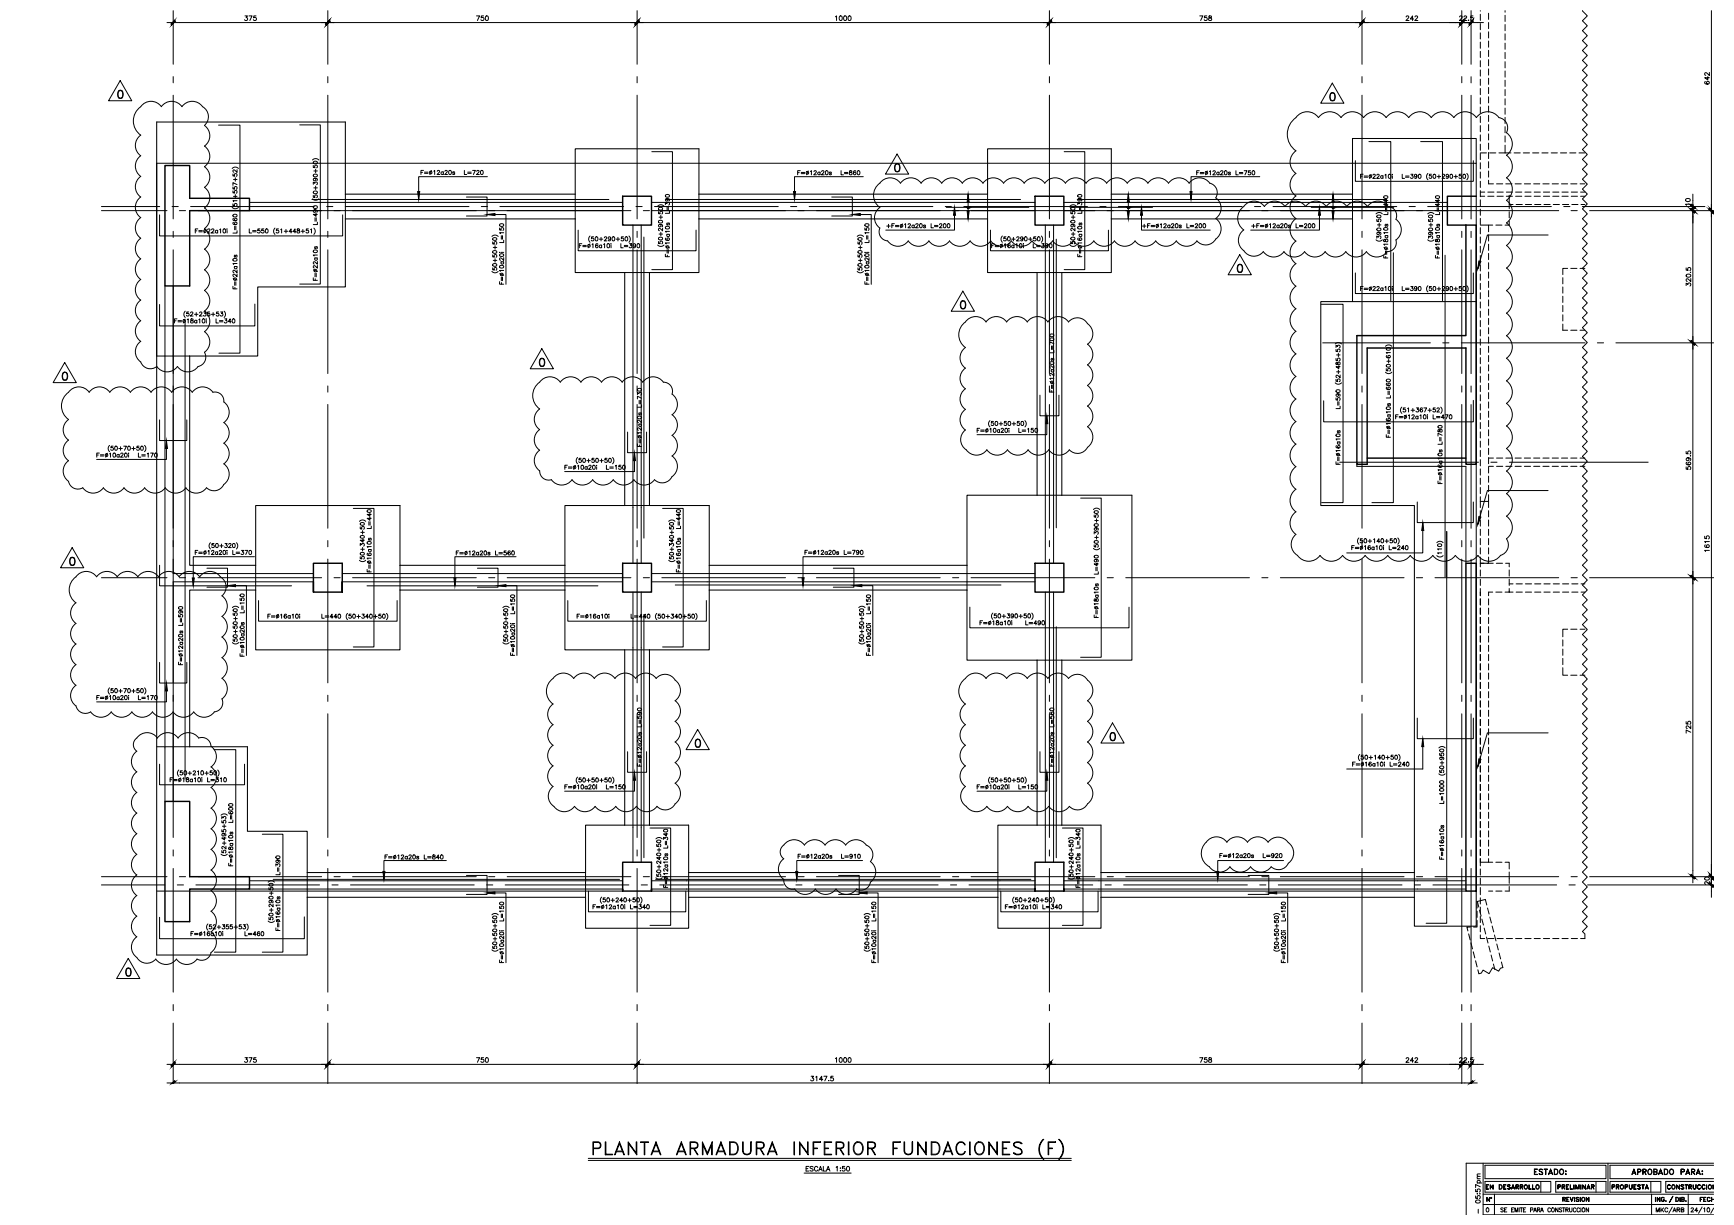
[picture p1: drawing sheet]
<svg xmlns="http://www.w3.org/2000/svg" width="841mm" height="594mm" viewBox="0 0 841 594" stroke-linecap="round" stroke-linejoin="round" font-family="sans-serif">
<defs><g id="words">
<text font-size="14.6" x="287" y="563">PLANTA ARMADURA INFERIOR FUNDACIONES (F)</text>
<g font-size="5.7">
<text x="118" y="11">375</text>
<text x="230" y="11">750</text>
<text x="404" y="11">1000</text>
<text x="581" y="11">758</text>
<text x="681" y="11">242</text>
<text x="707" y="11">22.5</text>
<text x="830" y="42" transform="rotate(-90 830 42)">642</text>
<text x="830" y="269" transform="rotate(-90 830 269)">1615</text>
<text x="830" y="430" transform="rotate(-90 830 430)">20</text>
<text x="118" y="516">375</text>
<text x="230" y="516">750</text>
<text x="404" y="516">1000</text>
<text x="581" y="516">758</text>
<text x="681" y="516">242</text>
<text x="707" y="516">22.5</text>
<text x="743" y="571">ESTADO:</text>
<text x="791" y="571">APROBADO PARA:</text>
</g>
<g font-size="5.3">
<text x="386" y="86">F=%%C12a20s L=860</text>
<text x="821" y="140" transform="rotate(-90 821 140)">320.5</text>
<text x="821" y="229" transform="rotate(-90 821 229)">569.5</text>
<text x="181" y="279" transform="rotate(-90 181 279)">F=%%C16a10s L=440</text>
<text x="331" y="279" transform="rotate(-90 331 279)">F=%%C16a10s L=440</text>
<text x="474" y="304">F=%%C18a10i L=490</text>
<text x="821" y="357" transform="rotate(-90 821 357)">725</text>
<text x="114" y="421" transform="rotate(-90 114 421)">F=%%C18a10s L=600</text>
<text x="92" y="455">F=%%C16a10i L=460</text>
<text x="392" y="525">3147.5</text>
<text x="390" y="569">ESCALA 1:50</text>
<text x="720" y="578">EN DESARROLLO</text>
<text x="755" y="578">PRELIMINAR</text>
<text x="781" y="578">PROPUESTA</text>
<text x="808" y="578">CONSTRUCCION</text>
</g>
<g font-size="4.9">
<text x="203" y="86">F=%%C12a20s L=720</text>
<text x="423" y="139" transform="rotate(-90 423 139)">F=%%C10a20i L=150</text>
<text x="512" y="191" transform="rotate(-90 512 191)">F=%%C12a20s L=700</text>
<text x="701" y="236" transform="rotate(-90 701 236)">F=%%C16a10s L=780</text>
<text x="220" y="270">F=%%C12a20s L=560</text>
<text x="120" y="320" transform="rotate(-90 120 320)">F=%%C10a20s L=150</text>
<text x="423" y="319" transform="rotate(-90 423 319)">F=%%C10a20i L=150</text>
<text x="46" y="340">F=%%C10a20i L=170</text>
<text x="512" y="373" transform="rotate(-90 512 373)">F=%%C12a20s L=560</text>
<text x="186" y="418">F=%%C12a20s L=840</text>
<text x="386" y="417">F=%%C12a20s L=910</text>
<text x="525" y="431" transform="rotate(-90 525 431)">F=%%C12a10s L=340</text>
<text x="137" y="453" transform="rotate(-90 137 453)">F=%%c16a10s L=390</text>
</g>
</g></defs>
<!-- layer: RLA-FORMATO -->
<g fill="none" stroke="#000" stroke-width=".49">
<path d="M716 577v1h1a.8 .8 0 0 1 0-1 .8 .8 0 0 1 1 0 .8 .8 0 0 1 0 1M716 572h2M716 574h3M716 579h.1M717 574a.7 .7 0 0 1 0-1 .7 .7 0 0 1 1 0 .7 .7 0 0 1 0 1M718 579h.1M718 576l-2-2v2M718 570l-1 1v1M718 569h-1v1M719 564v25h112M719 579h112M720 573h32v5h-32"/>
<path d="M720 565h59v7h-59zM725 579v10M755 573h24v5h-24M780 564v15M781 573h25v5h-25zM801 579v10M808 578h23M808 573h23M819 579v10M831 565h-50v7h50M831 564h-120v25M716 580v1h1a.8 .8 0 0 1 0-1 .8 .8 0 0 1 1 0 .8 .8 0 0 1 0 1"/>
<path d="M717 586v2M719 584h112M721 581l1 1v-1v2l-1-2v2zM758 581h1v1h-1l1-1h-1v2zM759 582v1zM760 581h1h-1v2h1h-1zM760 582h1zM762 581v1l1-1-1 2zM764 581v2zM764 581h2h-2l2 1v1l-2-1h2zM766 581v2zM769 581l2 1v-1v2l-2-2v2z"/>
<path d="M803 581v2zM804 581l1 1v-1v2l-1-2v2zM806 581h1h-1v1h1a.7 .7 0 0 1 0 1 .7 .7 0 0 1-1-1zM808 582h.1M811 580l-1 3zM813 581h1v2h-1zM813 581a1 1 0 0 1 1 0 1.1 1.1 0 0 1-1 2M815 581v2zM816 581h1v2h-1zM816 581h1l-1 1h1l-1 1zM818 582h.1M825 581h1h-1v2z"/>
<path d="M825 582h.1M826 581h1h-1v2M826 582h1zM826 583h1zM828 581h1a.8 .8 0 0 0-1 1 .8 .8 0 0 0 1 0 .7 .7 0 0 1 0 1 .7 .7 0 0 1-1-1zM830 581v2zM830 582h1"/>
<circle cx="717" cy="583" r="1"/>
<circle cx="723" cy="581" r=".3"/>
<circle cx="723" cy="581" r=".2"/>
<circle cx="768" cy="582" r=".8"/>
<circle cx="768" cy="582" r=".9"/>
</g>
<!-- layer: FORMATO -->
<g fill="none" stroke="#000" stroke-width=".49">
<path d="M729 586h-1l1 1h-1M730 587h.1M731 586h-1v2h1M733 587h1M734 586h-1v2h1M735 588v-2v2l1-2v2M737 586v2M737 586h1M738 586v2M739 587h1M740 586h-1v2h1M742 587h1v-1h-1v2"/>
<path d="M744 588l1-2v2M744 587h1M746 587h1v-1h-1v2M746 587l1 1M747 588l1-2 1 2M747 587h1M752 586a.7 .7 0 0 0-1 0 .7 .7 0 0 0 0 1 .7 .7 0 0 0 0 1 .7 .7 0 0 0 1-1M756 586v2l-2-2v2M757 586h-1l1 1h-1M758 586h1M758 586v2M759 587h1l1-1h-2v2"/>
<path d="M760 587l1 1M761 586l1 2v-1v-1M764 586a.7 .7 0 0 0-1 1 .7 .7 0 0 0 1 1 .7 .7 0 0 0 0-1M766 586a.7 .7 0 0 0-1 0 .7 .7 0 0 0 0 1 .7 .7 0 0 0 0 1 .7 .7 0 0 0 1-1M767 586v2M771 586v2l-2-2v2M803 588v-2l1 2 1-2v2M806 586v2M806 587l1 1M807 586l-1 1M809 586a.7 .7 0 0 0-1 0 .7 .7 0 0 0-1 1 .8 .8 0 0 0 1 1 .8 .8 0 0 0 1-1M811 585l-2 3"/>
<path d="M811 588l1-2 1 2M812 587h1M813 587h2v-1h-2v2M814 587l1 1M815 587l2-1h-2v2h2l-1-1M820 586h1l-1 2h1M823 587h-1l1-1v2M826 585l-2 3M826 586h1v2M831 586l-1 2"/>
<circle cx="721" cy="587" r=".9"/>
<circle cx="753" cy="587" r=".9"/>
<circle cx="768" cy="587" r=".9"/>
<circle cx="829" cy="587" r=".9"/>
</g>
<!-- layer: RLA-TEXTOS2 -->
<path d="M285 562h235M285 563h235M390 569h23" fill="none" stroke="#000" stroke-width=".49"/>
<!-- layer: 2024_22-100$0$RLE-PILAR -->
<path d="M302 95h14v14h-14zM502 95h14v14h-14zM716 95h-14v14h9M302 273h14v14h-14zM502 273h14v14h-14zM152 282v5h14M166 282v5v-14h-14v14M302 431v1v-14h14v14v-1M302 432h14M502 431v1v-14h14v14v-1M502 432h14" fill="none" stroke="#000" stroke-width=".7"/>
<!-- layer: 2024_22-100$0$RLE-MURO -->
<path d="M80 80h12v16h29v6h-29v37h-12zM711 109h5v116h-5v-56h-48v56h-5v-62h53zM711 273h5v159h-5zM80 389h12v36h29v6h-29v16h-12z" fill="none" stroke="#000" stroke-width=".7"/>
<!-- layer: 2024_22-100$0$RLE-LOSA -->
<path d="M76 79h640v16M716 109v323M76 432h226M316 432h186M516 432h195" fill="none" stroke="#000" stroke-width=".49"/>
<!-- layer: 2024_22-100$0$RLE-FUNDACION -->
<g fill="none" stroke="#000" stroke-width=".51">
<path d="M716 79v-12h-60v27h-117v-22h-60v22h-140v-22h-60v22h-111v-35h-92v404h73v-28h135v15h50v-15h150v15h50v-15h152v14h30v-17M339 106h140v26h24v108h-34v34h-125v-29h-29v-113h24zM125 139h43v-33h111v26h24v113h-29v29h-80v-29h-70v29h-32v-101h33zM656 146v-40h-117v26h-24v108h34v80h-34v80h19v23h152v-178h-45v-99h70M92 286h32v29h70v-29h80v29h29v85h-19v23h-135v-20h-29v-41h-28zM315 315h29v-29h125v34h34v80h-19v23h-150v-23h-19zM717 437l-1 3M712 453l1 3M713 450h-2l1 1M713 457l1 3M716 446v4h-1M716 442v3"/>
<path d="M715 462v3M716 466v3M717 470v2"/>
</g>
<!-- layer: 2024_22-100$0$RLE-VIGA -->
<g fill="none" stroke="#000" stroke-width=".49">
<path d="M121 98h181M316 98h186M516 98h186M121 102h181M307 109v164M311 109v164M316 102h186M507 109v164M511 109v164M516 102h186M80 139v250M84 139v139h68"/>
<path d="M658 225v1h53v47M663 222h48M722 226h2M722 222h2M726 226h3M726 222h3M730 226h3M730 222h3M735 226h3M735 222h3M739 226h3M739 222h3"/>
<path d="M744 226h3M744 222h3M748 226h3M748 222h3M753 226h3M753 222h3M757 226h3M757 222h3M762 226h3M762 222h3M766 226h3M766 222h3"/>
<path d="M718 243v3M718 248v3M718 252v3M718 257v3M722 243v3M722 248v3M722 252v3M722 257v3M166 278h136M316 278h186M718 261v3M718 266v3"/>
<path d="M718 270v3M722 261v3M722 266v3M722 270v3M152 282h-68v107M166 282h136M307 287v131M311 287v131M316 282h186M507 287v131M511 287v131M732 287h2"/>
<path d="M732 283h2M735 287h3M735 283h3M740 287h3M740 283h3M744 287h3M744 283h3M749 287h3M749 283h3M753 287h3M753 283h3M758 287h3"/>
<path d="M758 283h3M762 287h3M762 283h3M767 287h2M767 283h2M121 427h181M121 431h181M316 427h186M316 431h186M516 427h195M516 431h195M721 439l-1-3-3 1v3"/>
<path d="M718 441v3M719 446v3M720 450l1 3M721 454l1 3M721 440l1 3M722 459l1 3M723 445v3M724 449v3M725 453l1 3M726 458l1 3M723 463l1 3M724 468l1 2"/>
<path d="M727 462l1 3M728 467l1 2"/>
</g>
<!-- layer: 2024_22-100$0$RLE-SEGMENTOS1 -->
<g fill="none" stroke="#000" stroke-width=".49">
<path d="M168 94v12M279 94v12M339 94v12M479 94v12M539 94v12M656 94v12M716 95v14M303 132h12M503 132h12M711 146h5M76 173h16M303 245h12"/>
<path d="M503 240h12M124 274v12M194 274v12M274 274v12M344 274v12M469 274v12M303 315h12M503 320h12M76 362h16M303 400h12M503 400h12M149 423v12"/>
<path d="M284 423v12M334 423v12M484 423v12M534 423v12M686 423v12"/>
</g>
<!-- layer: 2024_22-100$0$RLE-EJES -->
<g fill="none" stroke="#000" stroke-width=".49">
<path d="M84 5v26M159 5v26M309 5v26M509 5v26M661 5v26M709 5v26M714 5v26M84 37v3M159 37v3M309 37v3M509 37v3M661 37v3"/>
<path d="M709 37v3M714 37v3M84 46v60M159 46v60M309 46v60M509 46v60M661 46v60M709 46v60M714 46v60M49 100h28M49 102h32M83 100h3"/>
<path d="M84 112v3M87 102h3M92 100h60M96 102h60M158 100h3M159 112v3M162 102h3M167 100h60M171 102h60M233 100h3M237 102h3M242 100h60"/>
<path d="M246 102h60M308 100h3M309 112v3M312 102h3M317 100h60M321 102h60M383 100h3M387 102h3M392 100h60M396 102h60M458 100h3M462 102h3"/>
<path d="M467 100h60M471 102h60M509 112v3M533 100h3M537 102h3M542 100h60M546 102h60M608 100h3M612 102h3M617 100h60M621 102h60M661 112v3"/>
<path d="M683 100h3M687 102h3M692 100h60M696 102h60M709 112v3M714 112v3M758 100h3M762 102h3M767 100h60M771 102h60M84 121v60M159 121v60"/>
<path d="M309 121v60M509 121v60M661 121v60M709 121v60M714 121v60M642 166h52M700 166h3M709 166h60M775 166h3M784 166h47M84 187v3M84 196v60"/>
<path d="M159 187v3M159 196v60M309 187v3M309 196v60M509 196v60M661 187v3M661 196v60M709 187v3M709 196v60M714 187v3M714 196v60M650 224h67"/>
<path d="M723 224h3M732 224h67M84 262v3M84 271v60M159 262v3M159 271v60M309 262v3M309 271v60M509 262v3M509 271v60M661 262v3M661 271v60"/>
<path d="M709 262v3M709 271v60M714 262v3M714 271v60M49 280h32M87 280h3M96 280h60M162 280h3M171 280h60M237 280h3M246 280h60M312 280h3"/>
<path d="M321 280h60M387 280h3M396 280h60M462 280h3M471 280h60M537 280h3M546 280h60M612 280h3M621 280h60M687 280h3M696 280h60M762 280h3"/>
<path d="M771 280h60M84 337v3M159 337v3M309 337v3M509 337v3M661 337v3M709 337v3M714 337v3M84 346v60M159 346v60M309 346v60M509 346v60"/>
<path d="M661 346v60M709 346v60M714 346v60M84 412v3M159 412v3M309 412v3M509 412v3M661 412v3M709 412v3M714 412v3M49 429h31M49 425h32"/>
<path d="M84 421v60M86 429h3M87 425h3M95 429h60M96 425h60M159 421v60M161 429h3M162 425h3M170 429h60M171 425h60M236 429h3M237 425h3"/>
<path d="M245 429h60M246 425h60M309 421v60M311 429h3M312 425h3M320 429h60M321 425h60M386 429h3M387 425h3M395 429h60M396 425h60M461 429h3"/>
<path d="M462 425h3M470 429h60M471 425h60M509 421v60M536 429h3M537 425h3M545 429h60M546 425h60M611 429h3M612 425h3M620 429h60M621 425h60"/>
<path d="M661 421v60M686 429h3M687 425h3M695 429h60M696 425h60M709 421v60M714 421v60M761 429h3M762 425h3M770 429h61M771 425h60M84 487v3"/>
<path d="M84 496v29M159 487v3M159 496v29M309 487v3M309 496v29M509 487v3M509 496v29M661 487v3M661 496v29M709 487v3M709 496v29M714 487v3"/>
<path d="M714 496v29"/>
</g>
<!-- layer: 2024_22-100$0$RLE-COTAS -->
<g fill="none" stroke="#000" stroke-width=".49">
<path d="M81 11h625M717 11h2M830 5v420M820 99h-2v1M821 94v334M821 102v-2v3M830 429v6M81 516h625M717 516h2M81 525h636"/>
<circle cx="819" cy="97" r="1"/>
</g>
<g fill="#000" stroke="#000" stroke-width=".49">
<path d="M85 10l-2 2 2-2zM83 12l2-2-2 2z"/>
<path d="M158 12l2-2zM160 10l-2 2z"/>
<path d="M160 10l-2 2 2-2zM160 10l-2 2z"/>
<path d="M308 12l2-2zM310 10l-2 2z"/>
<path d="M310 10l-2 2 2-2zM310 10l-2 2z"/>
<path d="M508 12l2-2zM510 10l-2 2z"/>
<path d="M510 10l-2 2 2-2zM508 12l2-2-2 2z"/>
<path d="M659 12h1l1-2zM661 10h1l-2 2z"/>
<path d="M661 10l-1 2 2-2zM661 10l-1 2h-1z"/>
<path d="M820 99l2 2-2-2zM820 99l2 2z"/>
<path d="M820 101l2 2zM820 101l2 2z"/>
<path d="M820 101l2 2zM820 101l2 2z"/>
<path d="M829 101l2 2zM829 101l2 2z"/>
<path d="M829 101l2 2zM829 101l2 2z"/>
<path d="M820 166l2 1-2-2zM820 166l2 1z"/>
<path d="M820 166l2 1zM820 166v-1l2 2z"/>
<path d="M820 279l2 2-2-2zM820 279l2 2z"/>
<path d="M820 279l2 2zM820 279l2 2z"/>
<path d="M820 424l2 2zM820 424l2 2z"/>
<path d="M85 515l-2 2 2-1zM83 517l2-2-2 2z"/>
<path d="M158 517l2-2zM160 515v1l-2 1z"/>
<path d="M160 515l-2 2 2-1zM160 515l-2 2z"/>
<path d="M308 517l2-2zM310 515v1l-2 1z"/>
<path d="M310 515l-2 2 2-1zM310 515l-2 2z"/>
<path d="M508 517l2-2zM510 515v1l-2 1z"/>
<path d="M510 515l-2 2 2-1zM508 517l2-2-2 2z"/>
<path d="M659 517h1l1-2zM661 515l1 1-2 1z"/>
<path d="M661 515l-1 2 2-1zM661 515l-1 2h-1z"/>
<path d="M85 524l-2 1zM83 525l2-1z"/>
<path d="M713 525l2-1-1 1zM714 524l-1 1 2-1z"/>
</g>
<!-- layer: 2024_22-100$0$RLE-MURO -->
<g fill="none" stroke="#000" stroke-width=".49">
<path d="M718 5h.1M718 7v3M718 11v3M718 16v3M722 6v3M722 11v3M722 15v3M722 20v3M718 20v3M718 25v3M718 29v3M718 34v3"/>
<path d="M718 38v3M722 24v3M722 29v3M722 33v3M722 38v3M718 43v3M718 47v3M718 52v3M718 56v3M722 42v3M722 47v3M722 51v3"/>
<path d="M722 56v3M718 61v3M718 65v3M718 70v3M718 74v3M718 79v3M722 60v3M722 65v3M722 69v3M722 74v3M722 78v3M718 83v3"/>
<path d="M718 88v3M718 92v3M718 97v3M718 93h2M718 95h2M722 93h3M722 95h3M722 83v3M722 87v2h2M726 89h3M726 93h3M726 95h3"/>
<path d="M730 89h3M731 93h3M731 95h3M732 95v4h2M732 95h.1M732 99v2M735 89h3M735 93h3M735 95h3M735 99h3M739 89h3M740 93h3"/>
<path d="M740 95h3M740 99h3M744 89h3M744 93h3M744 95h3M744 99h3M748 89h3M749 93h3M749 95h3M749 99h3M753 89h3M753 93h3"/>
<path d="M753 95h3M753 99h3M757 89h3M758 93h3M758 95h3M758 99h3M762 89h3M762 93h3M762 95h3M762 99h3M766 89h3M767 93h2"/>
<path d="M767 95h2M767 99h2M718 109h4v3M718 101v3M718 106v3M718 110v3M718 115v3M718 119v3M722 109h2M722 114v3M722 118v3M726 109h2"/>
<path d="M732 103v3M732 107v2h-2M718 124v3M718 128v3M718 133v3M718 137v3M722 123v3M722 127v3M722 132v3M722 136v3M718 142v3M718 146v3"/>
<path d="M718 151v3M718 155v3M718 160v3M722 141v3M722 145v3M722 150v3M722 154v3M722 159v3M718 164v3M718 169v3M718 173v3M718 178v3"/>
<path d="M722 163v3M722 168v3M722 172v3M722 177v3M718 182v3M718 187v3M718 191v3M718 196v3M722 181v3M722 186v3M722 190v3M722 195v3"/>
<path d="M722 199v3M718 200v3M718 205v3M718 209v3M718 214v3M718 218v3M722 204v3M722 208v3M722 213v3M722 217v3M718 223v3M718 227v3"/>
<path d="M718 232v3M718 236v3M722 240v3h-4v-2M722 222v3M722 226v3M722 231v3M722 235v3M718 276v3M724 273h-6v2M726 273h3M730 273h2v2M732 276v3"/>
<path d="M718 281v3M718 285v4M718 290v3M718 295v3M718 299v3M722 290v3M722 295v3M722 299v3M724 287h-2v2M726 287h2M730 287h2M732 287h.1"/>
<path d="M732 281v3M732 285v2M718 304v3M718 308v3M718 313v3M718 317v3M722 304v3M722 308v3M722 313v3M722 317v3M718 322v3M718 326v3"/>
<path d="M718 331v3M718 335v3M718 340v3M722 322v3M722 326v3M722 331v3M722 335v3M722 340v3M718 344v3M718 349v3M718 353v3M718 358v3"/>
<path d="M722 344v3M722 349v3M722 353v3M722 358v3M718 362v3M718 367v3M718 371v3M718 376v3M722 362v3M722 367v3M722 371v3M722 376v3"/>
<path d="M718 380v3M718 385v3M718 389v3M718 394v3M718 398v3M722 380v3M722 385v3M722 389v3M722 394v3M722 398v3M718 403v3M718 407v3"/>
<path d="M718 412v3M722 416v2h-4v-2v4M722 418h2M722 403v3M722 407v3M722 412v3M726 418h2M730 418h2v3M718 421v3M718 426v3M718 430v2M722 432h2"/>
<path d="M726 432h2M732 423v5M732 430v2h-2"/>
</g>
<!-- layer: 2024_22-100$0$RLE-FUNDACION -->
<g fill="none" stroke="#000" stroke-width=".49">
<path d="M730 5v1M730 7v3M730 12v3M730 16v3M730 21v3M730 25v3M730 30v3M730 34v3M730 39v3M730 43v3M730 48v3M730 52v3"/>
<path d="M730 57v3M730 70v4h3M730 61v3M730 66v3M734 74h3M739 74h3M743 74h3M748 74h3M752 74h3M757 74h3M761 74h3M766 74h3"/>
<path d="M758 135v3M758 139v3M760 130h-2v3M762 130h3M766 130h3M758 144v3M758 148v3M758 153v3M758 157v3h2M762 160h3M766 160h3M758 310v3"/>
<path d="M758 315v3M758 319v3M760 305h-2v4M762 305h3M766 305h3M758 324v3h2M762 327h3M766 327h3M718 432v2M718 435v3M718 440v3M718 453v2h2"/>
<path d="M718 444v3M718 449v3M722 455h3M726 455h3M731 455h3M735 455h3M740 455h3M744 455h3M749 455h3M753 455h3M758 455h3M762 455h3"/>
<path d="M767 455h2"/>
</g>
<!-- layer: 2024_22-100$0$RLE-PROYECCION -->
<path d="M718 74h3M722 74h4M727 74h3" fill="none" stroke="#000" stroke-width=".49"/>
<!-- layer: 2024_22-100$0$RLA-BORDE DE LOSAS -->
<path d="M768 5l2 3-3 2 3 2-3 3 3 2-3 3 3 2-3 2 3 3-3 2 3 3-3 2 3 2-3 3 3 2-3 3 3 2-3 2 3 3-3 2 3 3-3 2 3 3-3 2 3 2-3 3 3 2-3 3 3 2-3 2 3 3-3 2 3 3-3 2 3 2-3 3 3 2-3 3 3 2-3 2 3 3-3 2 3 3-3 2 3 2-3 3 3 2-3 3 3 2-3 2 3 3-3 2 3 3-3 2 3 2-3 3 3 2-3 3 3 2-3 2 3 3-3 2 3 3-3 2 3 2-3 3 3 2-3 3 3 2-3 2 3 3-3 2 3 3-3 2 3 2-3 3 3 2-3 3 3 2-3 2 3 3-3 2 3 3-3 2 3 2-3 3 3 2-3 3 3 2-3 2 3 3-3 2 3 3-3 2 3 2-3 3 3 2-3 3 3 2-3 2 3 3-3 2 3 3-3 2 3 2-3 3 3 2-3 3 3 2-3 2 3 3-3 2 3 3-3 2 3 2-3 3 3 2-3 3 3 2-3 2 3 3-3 2 3 3-3 2 3 2-3 3 3 2-3 3 3 2-3 2 3 3-3 2 3 3-3 2 3 2-3 3 3 2-3 3 3 2-3 2 3 3-3 2 3 3-3 2 3 2-3 3 3 2-3 3 3 2-3 2 3 3-3 2 3 3-3 2 3 2-3 3 3 2-3 3 3 2-3 2 3 3-3 2 3 3-3 2 3 2-3 3 3 2-3 3 3 2-3 2 3 3-3 2 3 3-3 2 3 2-3 3 3 2-3 3 3 2-3 2 3 3-3 2 3 3-3 2 3 2-3 3 2 1v2M729 469l-1 1-1 1-3-2-2 3-3-2-1 2h-1" fill="none" stroke="#000" stroke-width=".49"/>
<!-- layer: 0 -->
<path d="M459 101h40M519 101h40M636 101h40M751 114h-30l-4 16M663 222h48M751 238h-30l-4 16M702 258v22M751 355h-30l-4 17" fill="none" stroke="#000" stroke-width=".49"/>
<path d="M717 127h1l-1 3zM717 251h1l-1 3zM717 368h1l-1 4z" fill="#000" stroke="#000" stroke-width=".49"/>
<!-- layer: fe -->
<g fill="none" stroke="#000" stroke-width=".49">
<path d="M106 61h10v110h-10M145 61h10v77h-10M316 74h10v57h-10M516 74h10v57h-10M657 78v10h58v-10M664 69h11v77M689 69h11v77M151 97h144M226 96h10v9h-10M236 86h-33v11M323 97h172M403 96h10v9h-10"/>
<path d="M419 86h-34v11M470 94v12M522 97h151M547 94v12M611 86h-33v11M647 94v12M77 104v10h89v-10M236 104h9v34M280 112v10h58v-10M312 115v146M413 104h10v34M463 101v11h-33"/>
<path d="M480 112v10h58v-10M512 116v140M554 101v11h33M640 101v11h-33M657 132v10h58v-10M676 123v121h-11M701 124v156M90 156v222M124 147v11h-47v-10M641 148h10v96h-10M504 192v10h10v-10M715 194v11h-73v-11"/>
<path d="M77 204v10h14v-10M81 214v9h-34M304 210v10h10v-10M308 220v9h-34M508 202v9h-34M171 247h10v67h-10M321 247h10v67h-10M524 242h10v77h-10M687 243v10h28v-10M690 253v15h-37M702 258v190h-10M77 274v10h64"/>
<path d="M100 276h10v9h-10M123 270h-29v14M232 276h10v9h-10M250 270h-29v14M404 276h10v9h-10M419 270h-30v14M110 284h10v34M125 291v10h68v-10M178 284h112M242 284h9v34M275 291v10h68v-10M312 298v118"/>
<path d="M328 284h157M414 284h9v34M470 294v10h78v-10M512 304v112M77 321v10h14v-10M81 331v9h-34M687 348v10h28v-10M690 358v15h-37M77 371v10h42v-10M104 364h10v98h-10M304 365v10h10v-10M308 375v9h-34"/>
<path d="M504 365v10h10v-10M508 375v9h-34M127 405h10v57h-10M216 417h-30v9M315 402h10v47h-10M418 417h-32v9M515 402h10v47h-10M623 417h-32v9M132 426h168M226 425h10v9h-10M236 433h9v34M285 432v10h48v-10"/>
<path d="M318 426h182M407 425h10v9h-10M417 433h9v34M485 432v10h48v-10M518 426h184M605 425h10v9h-10M615 433h10v34M148 445v10h-71v-10"/>
<circle cx="470" cy="101" r=".4"/>
<circle cx="547" cy="101" r=".4"/>
<circle cx="647" cy="101" r=".4"/>
</g>
<!-- layer: TEXTOS-SM -->
<g fill="none" stroke="#000" stroke-width=".49">
<path d="M152 78l1-1 2 1M113 82l1-1 2 1M113 99v1h1a.7 .7 0 0 1 0-1 .7 .7 0 0 1 1 0 .7 .7 0 0 1 0 1M113 93v1h1a.7 .7 0 0 1 0-1 .7 .7 0 0 1 1 0 .7 .7 0 0 1 0 1M113 91v1h1a.7 .7 0 0 1 0-1 .7 .7 0 0 1 1 0 .7 .7 0 0 1 0 1M113 84v1h1a.7 .7 0 0 1 0-1 .7 .7 0 0 1 1 0 1 1 0 0 1 0 2M113 95h2M113 87h2M114 86v2M114 94v2M115 97h-2v1M115 90l-2-1v1"/>
<path d="M115 82v2l-1-2-1 1v1M152 96l1 1 2-1M152 95v1h1a.7 .7 0 0 1 0-1 .7 .7 0 0 1 1 0 .7 .7 0 0 1 0 1M152 89v-1l1 1a.7 .7 0 0 1 1-1 1 1 0 0 1 0 2M152 80v1h1a.7 .7 0 0 1 0-1 .7 .7 0 0 1 1 0 .7 .7 0 0 1 0 1M152 91h2M152 83h2M153 86a.6 .6 0 0 1 0 1 .7 .7 0 0 1-1 1 .6 .6 0 0 1 0-1h2v1M153 82v2M153 90v2M319 100l1-1 2 1M323 99v-1v1a1.1 1.1 0 0 1 2-1 .7 .7 0 0 1-1 1"/>
<path d="M323 96a.7 .7 0 0 1 1 1 .6 .6 0 0 1-1 0 .6 .6 0 0 1 0-1l2 1h-1M519 100l1-1 2 1M523 99v-1v1a1.1 1.1 0 0 1 2-1 .7 .7 0 0 1-1 1M523 96a.7 .7 0 0 1 1 1 .6 .6 0 0 1-1 0 .6 .6 0 0 1 0-1l2 1h-1M580 84h1M582 83h-2v2M582 84h2M586 83l-1 2M587 83v2M588 83h1l-1 2h2M591 84a.6 .6 0 0 0-1 0 .6 .6 0 0 0 0 1 .6 .6 0 0 0 1 0M591 83v2"/>
<path d="M592 83h1l-1 2h1M597 84h-1l1 1h-1M599 83v2h2M601 84h2M603 83h2l-1 2M607 83h-1l-1 1a1 1 0 0 1 2 0 .7 .7 0 0 1-1 1 .7 .7 0 0 1-1-1M660 85h1M661 85h-1v2M662 85h1M662 86h1M665 85l-1 2M666 85h1l-1 2h1"/>
<path d="M668 85h1l-1 2h1M671 85a.6 .6 0 0 0-1 0 .6 .6 0 0 0 0 1 .6 .6 0 0 0 1 0M671 85v2M672 85v2M672 99v1l-1-1h2M672 97v1l-1-1h2M675 85h.1M675 85v2M680 85v2h1M682 85h1M682 86h1M684 85h1a.7 .7 0 0 1 0 1 .7 .7 0 0 1-1 0"/>
<path d="M687 85a.7 .7 0 0 1-1 1 .6 .6 0 0 1 0-1 .6 .6 0 0 1 1 0v1h-1M693 84l-1 1 1 2M694 85h-1a.7 .7 0 0 1 1 0 .7 .7 0 0 1 0 1 .7 .7 0 0 1-1 0M697 86h2M698 99v1l-2-1h2M698 97v1l-2-1h2M698 85v2M700 85h1l-2 2h2M703 85a.7 .7 0 0 1-1 1 .7 .7 0 0 1-1-1 .6 .6 0 0 1 1 0v1h-1M705 86h2M706 85v2M709 85h-1a.7 .7 0 0 1 1 0 .7 .7 0 0 1 0 1 .7 .7 0 0 1-1 0"/>
<path d="M711 84l1 1-1 2M95 112h.1M96 111h-1v2M96 112h2M100 111l-1 2M101 111l1 1-1 1h1M103 111l1 1-1 1h1M106 112a.6 .6 0 0 0-1 0 .6 .6 0 0 0 0 1 .6 .6 0 0 0 1 0M106 112v1M107 111v2M110 111h.1M110 112v1"/>
<path d="M113 101h1h2M113 108a.9 .9 0 0 0 1 1 .9 .9 0 0 0 1-1 .6 .6 0 0 0-1 0 .6 .6 0 0 0 0 1M113 106a.9 .9 0 0 0 1 1 .9 .9 0 0 0 1-1 .6 .6 0 0 0-1 0 .6 .6 0 0 0 0 1M114 110v1M115 112v1h-2M121 111v2h1M123 112h1M126 111h-1v1a.7 .7 0 0 1 1 0 .7 .7 0 0 1 0 1 .7 .7 0 0 1-1 0M128 111h-1v1a.7 .7 0 0 1 1 0 .7 .7 0 0 1 0 1 .7 .7 0 0 1-1 0M133 111v1v2M135 111h-1v1a.7 .7 0 0 1 1 0 .7 .7 0 0 1 0 1 .7 .7 0 0 1-1 0M136 111h1v2"/>
<path d="M138 112h2M139 111v2M142 112h-2l1-1v2M144 112h-2l1-1v2M144 111v1h1v1h-1l1-2zM146 112h2M147 111v2M150 111h-1v1a.7 .7 0 0 1 1 0 .7 .7 0 0 1-1 1 .7 .7 0 0 1-1 0M151 111v2M152 111l1 1-1 2M153 102a.6 .6 0 0 1 0 1 .6 .6 0 0 1-1 0 .6 .6 0 0 1 0-1h2v1M153 106v1"/>
<path d="M153 120v1l1-1v1M153 103v2l-1-1h2M154 108v1h-2M239 115l1-1 2 1M239 117v1h1a.7 .7 0 0 1 0-1 .7 .7 0 0 1 1 0 .7 .7 0 0 1 0 1M240 119v2M242 111v1h1a.7 .7 0 0 1 0-1 .7 .7 0 0 1 1 0 .7 .7 0 0 1 0 1M243 114v2M244 114v2M244 116v2h-2M244 113h-2h1M281 119h1"/>
<path d="M282 118h-1v2M283 119h1M283 120h1M286 118l-1 2M286 114v2v2M287 119l1-1v2M288 115h-1v1a.7 .7 0 0 1 1 0 .7 .7 0 0 1 0 1 .7 .7 0 0 1-1-1M290 118a.9 .9 0 0 0-1 1 .9 .9 0 0 0 1 1 .6 .6 0 0 0 0-1 .7 .7 0 0 0-1 1M291 116h1M292 115v2M292 119a.6 .6 0 0 0-1 0 .6 .6 0 0 0 0 1 .6 .6 0 0 0 1 0M292 119v1"/>
<path d="M293 119v-1v2M293 115h1l-1 2h1M296 115a.7 .7 0 0 1-1 1 .6 .6 0 0 1 0-1 .6 .6 0 0 1 1 0v2h-1M296 118h.1M296 119v1M299 116h2M300 115v2M301 118v2h1M302 115h-1v1a.7 .7 0 0 1 1 0 .7 .7 0 0 1 0 1 .7 .7 0 0 1-1-1M303 119h1M303 120h1M305 114l1 2-1 2"/>
<path d="M305 118h1v1a.7 .7 0 0 1 0 1 .7 .7 0 0 1-1 0M308 119a.6 .6 0 0 1-1 0 .6 .6 0 0 1 0-1 .6 .6 0 0 1 1 0v2h-1M319 119h1h2M319 117v1h1a.7 .7 0 0 1 0-1 .7 .7 0 0 1 1 0 .7 .7 0 0 1 0 1M319 103v1h1a.7 .7 0 0 1 0-1 .7 .7 0 0 1 1 0 .7 .7 0 0 1 0 1M320 114h1M320 105h1M320 109a.7 .7 0 0 1 1 1 .6 .6 0 0 1-1 0 .6 .6 0 0 1 0-1h1v1M321 104v2M321 113v1M321 111v1l-1-1h-1l1 1M323 119l2 1"/>
<path d="M323 115v1a.9 .9 0 0 0 1 1 1 1 0 0 0 0-2 .6 .6 0 0 0 0 1 .6 .6 0 0 0 0 1M323 114h2M324 100v2M324 114a.6 .6 0 0 0 0 1 .6 .6 0 0 0 1 0 .7 .7 0 0 0-1-1M324 108l-1 1 1-1v1M325 118h-2M325 112h-2v1M325 102v1h-2M416 115l1-1 2 1M416 117v1h1a.7 .7 0 0 1 0-1 .7 .7 0 0 1 1 0 .7 .7 0 0 1 0 1M430 110h2M431 109v1"/>
<path d="M433 109h.1M434 108h-1v2M434 109h2M434 110h2M438 109l-1 1M439 109v-1v2M440 109l1-1 1 1-2 1h2M443 109a.6 .6 0 0 0-1 0 .6 .6 0 0 0 0 1 .6 .6 0 0 0 1 0M443 109v1M444 109l1-1v1l-1 1h1M449 109h-1l1 1h-1M452 108v2h1"/>
<path d="M453 109h2M453 110h2M456 109v-1l1 1-1 1h1M481 119h1M482 118h-1v2M483 119h1M483 120h1M486 118l-1 2M486 114v2v2M487 119l1-1v2M488 115h-1v1a.7 .7 0 0 1 1 0 .7 .7 0 0 1 0 1 .7 .7 0 0 1-1-1M490 118a.9 .9 0 0 0-1 1 .9 .9 0 0 0 1 1 .6 .6 0 0 0 0-1 .7 .7 0 0 0-1 1"/>
<path d="M491 116h1M492 115v2M492 119a.6 .6 0 0 0-1 0 .6 .6 0 0 0 0 1 .6 .6 0 0 0 1 0M492 119v1M493 119v-1v2M493 115h1l-1 2h1M496 115a.7 .7 0 0 1-1 1 .6 .6 0 0 1 0-1 .6 .6 0 0 1 1 0v2h-1M496 118h.1M496 119v1M499 116h2M500 115v2M501 118v2h1"/>
<path d="M502 115h-1v1a.7 .7 0 0 1 1 0 .7 .7 0 0 1 0 1 .7 .7 0 0 1-1-1M503 119h1M503 120h1M505 114l1 2-1 2M505 118h1v1a.7 .7 0 0 1 0 1 .7 .7 0 0 1-1 0M508 119a.6 .6 0 0 1-1 0 .6 .6 0 0 1 0-1 .6 .6 0 0 1 1 0v2h-1M519 119h1h2M519 117v1h1a.7 .7 0 0 1 0-1 .7 .7 0 0 1 1 0 .7 .7 0 0 1 0 1M519 103v1h1a.7 .7 0 0 1 0-1 .7 .7 0 0 1 1 0 .7 .7 0 0 1 0 1M520 114h1M520 105h1M520 109a.7 .7 0 0 1 1 1 .6 .6 0 0 1-1 0 .6 .6 0 0 1 0-1h1v1"/>
<path d="M521 104v2M521 113v1M521 111v1l-1-1h-1l1 1M523 119l2 1M523 115v1a.9 .9 0 0 0 1 1 1 1 0 0 0 0-2 .6 .6 0 0 0 0 1 .6 .6 0 0 0 0 1M523 114h2M524 100v2M524 114a.6 .6 0 0 0 0 1 .6 .6 0 0 0 1 0 .7 .7 0 0 0-1-1M524 108l-1 1 1-1v1M525 118h-2M525 112h-2v1M525 102v1h-2"/>
<path d="M554 110h2M555 109v1M557 109h.1M558 108h-1v2M558 109h2M558 110h2M562 109l-1 1M563 109v-1v2M564 109l1-1 1 1-2 1h2M567 109a.6 .6 0 0 0 0 1M567 109v1M568 109l1-1v1l-1 1h1"/>
<path d="M573 109h-1l1 1h-1M576 108v2h1M577 109h2M577 110h2M580 109v-1l1 1-1 1h1M607 110h2M608 109v1M610 109h.1M611 108h-1v2M611 109h2M611 110h2M615 109l-1 1"/>
<path d="M616 109v-1v2M617 109l1-1 1 1-2 1h2M620 109a.6 .6 0 0 0-1 0 .6 .6 0 0 0 0 1 .6 .6 0 0 0 1 0M620 109v1M621 109l1-1v1l-1 1h1M626 109h-1l1 1h-1M629 108v2h1M630 109h2M630 110h2M633 109v-1l1 1-1 1h1M667 116l2 1 1-1M667 104l2-1 1 1"/>
<path d="M668 116v-2l1 1a.7 .7 0 0 1 1 0 .7 .7 0 0 1-1 1M668 106v1h1a.7 .7 0 0 1 0-1 .7 .7 0 0 1 1 1 .7 .7 0 0 1-1 1M668 109h2M668 113a.6 .6 0 0 1 1 0 .7 .7 0 0 1-1 1 .6 .6 0 0 1 0-1h2l-1 1M669 108v2M671 116l1 1 1-1v1h-1v-1zM671 120l2 1M672 114h1M672 101v1M672 114a.6 .6 0 0 0 0 1 .6 .6 0 0 0 1 0 .6 .6 0 0 0 0-1M672 109v1l1-1v1M673 101v1"/>
<path d="M673 118h-2l1 1M673 113h-2h1M673 103v1h-2M692 116l2 1 2-1M692 104l2-1 2 1M693 116v-2l1 1a.7 .7 0 0 1 1 0 .7 .7 0 0 1-1 1M693 106v1h1a.7 .7 0 0 1 0-1 .7 .7 0 0 1 1 1 .7 .7 0 0 1-1 1M693 109h2M694 113a.7 .7 0 0 1-1 1 .6 .6 0 0 1 0-1h2v1M694 108v2M696 116l1 1 1-1v1h-1v-1zM696 120l2 1"/>
<path d="M697 114h1M697 101v1M697 114a.6 .6 0 0 0 0 1 .6 .6 0 0 0 1 0 .6 .6 0 0 0 0-1M697 109v1l1-1v1M698 101v1M698 118h-2l1 1M698 113h-2h1M698 103v1h-2M113 139v1h2M113 135l2 1M114 129h1M114 137v1"/>
<path d="M114 129a.6 .6 0 0 0 0 1 .6 .6 0 0 0 1 0 .6 .6 0 0 0 0-1M114 124v1l1-1v1M114 139v1M115 133v1l-1-1h-1v1M115 131v1l-1-1h-1v1M115 128h-2M152 135v1h2M152 131l2 1M153 125h1M153 133v1M153 125a.6 .6 0 0 0 0 1 .6 .6 0 0 0 1 0 .6 .6 0 0 0 0-1M153 135v1"/>
<path d="M154 129v1l-1-1h-1v1M154 127v1l-1-1h-1v1M154 124h-2M239 132h1h2M239 130v1h1a.7 .7 0 0 1 0-1 .7 .7 0 0 1 1 0 .7 .7 0 0 1 0 1M239 124v1h1a.7 .7 0 0 1 0-1 .7 .7 0 0 1 1 0 .7 .7 0 0 1 0 1M239 126h2M239 120h2M240 125v2M242 137v1h2M242 122h.1M242 133l2 1"/>
<path d="M243 127h1M243 122h1M243 134v2M243 127a.6 .6 0 0 0 0 1 .6 .6 0 0 0 1 0 .6 .6 0 0 0 0-1M243 137v1M244 134v2M244 131h-2l1 1M244 125v1l-1-1h-1l1 1M323 123v1h2M324 121v2M324 124h.1M416 132h1h2"/>
<path d="M416 130v1h1a.7 .7 0 0 1 0-1 .7 .7 0 0 1 1 0 .7 .7 0 0 1 0 1M416 124v1h1a.7 .7 0 0 1 0-1 .7 .7 0 0 1 1 0 .7 .7 0 0 1 0 1M416 126h2M416 120h2M523 123v1h2M524 121v2M524 124h.1M660 140h1M661 139h-1v2M662 140h1M665 139l-1 2M666 139h1v1l-1 1h1"/>
<path d="M668 139h1v1l-1 1h1M671 140a.6 .6 0 0 0-1 0 .6 .6 0 0 0 0 1 .6 .6 0 0 0 1 0M671 140v1M671 124v1h2M672 139v2M672 122v1M672 124v1M673 122v1M675 139h.1M675 140v1M680 139v2h1M682 140h1"/>
<path d="M684 139h1v1a.7 .7 0 0 1 0 1 .7 .7 0 0 1-1 0M687 140a.6 .6 0 0 1-1 0 .6 .6 0 0 1 0-1 .6 .6 0 0 1 1 0v2h-1M693 139l-1 1 1 2M694 139h-1v1a.7 .7 0 0 1 1 0 .7 .7 0 0 1 0 1 .7 .7 0 0 1-1 0M696 124v1h2M697 122v1M697 124v1M698 122v1M698 139v2M700 139l1 1-2 1h2M703 140a.6 .6 0 0 1-1 0 .7 .7 0 0 1-1-1 .6 .6 0 0 1 1 0v2h-1M706 139v2"/>
<path d="M709 139h-1v1a.7 .7 0 0 1 1 0 .7 .7 0 0 1 0 1 .7 .7 0 0 1-1 0M711 139l1 1-1 2M85 156h.1M86 155h-1v2M86 155h2M86 156h2M90 155l-1 2M90 151l-1 1 1 2M91 155v2M92 151h-1v1a.7 .7 0 0 1 1 0 .7 .7 0 0 1-1 1 .7 .7 0 0 1-1 0M92 152l1-1 1 1-2 1h2M93 155l1 1v1l-1-1 1-1z"/>
<path d="M94 152h2M95 152v1M95 156a.6 .6 0 0 0 0-1 .6 .6 0 0 0 0 1M95 155v2M96 155h1v2M97 152v-1l1 1-1 1h1M99 151h1l-1 1a.7 .7 0 0 1 1 1 .7 .7 0 0 1-1 0M100 155h.1M100 155v2M102 151h-1v1a.7 .7 0 0 1 1 0 .7 .7 0 0 1 0 1 .7 .7 0 0 1-1 0M103 152h1M103 152v1"/>
<path d="M105 155v2h1M106 151h-1v1a.7 .7 0 0 1 1 0 .7 .7 0 0 1 0 1 .7 .7 0 0 1-1 0M106 155h2M106 156h2M107 151h1l-1 1a.7 .7 0 0 1 1 1 .7 .7 0 0 1-1 0M109 151v1v2M109 155h1h-1a.7 .7 0 0 1 1 1 .7 .7 0 0 1-1 0M112 156h-1l1-1v2M697 140h2M705 140h2M648 167l1-1 2 1M648 174v1h1a.7 .7 0 0 1 0-1 .7 .7 0 0 1 1 0 .7 .7 0 0 1 0 1"/>
<path d="M648 169v1l1 1a1 1 0 0 1 0-2 .7 .7 0 0 1 1 1 .7 .7 0 0 1 0 1M648 169v-2l1 1a.7 .7 0 0 1 1 0 .7 .7 0 0 1 0 1M648 176v1l2-1v1h-1v-1zM648 172h2M649 171v2M649 179v2M649 177v2l-1-1h2M672 168l1-1 2 1M672 179v1h1a.7 .7 0 0 1 0-1 .7 .7 0 0 1 1 0 .7 .7 0 0 1 0 1M673 172l-1 1a.9 .9 0 0 0 1 1 .9 .9 0 0 0 1-1 .6 .6 0 0 0-1 0 .7 .7 0 0 0 1 1M673 175h1M674 174v2"/>
<path d="M674 171h-2h1M309 191v-1l1 1a.7 .7 0 0 1 1-1 1 1 0 0 1 0 2M310 194v2M311 194v2M311 196v1h-2M311 193l-2-1v1M648 186h1h2M648 193v1h1a.7 .7 0 0 1 0-1 .7 .7 0 0 1 1 0 .7 .7 0 0 1 0 1M648 184v1h1a.7 .7 0 0 1 0-1 .7 .7 0 0 1 1 0 .7 .7 0 0 1 0 1M648 180h2M649 191a.6 .6 0 0 1 0 1 .6 .6 0 0 1-1 0 .6 .6 0 0 1 0-1h2v1M649 195v2"/>
<path d="M650 197v1h-2M650 182v1l-1-1h-1v1M672 181h1h2M673 188h-1a.9 .9 0 0 0 1 1 .9 .9 0 0 0 1-1 .6 .6 0 0 0-1 0 .7 .7 0 0 0 1 1M673 186h-1a.9 .9 0 0 0 1 1 .9 .9 0 0 0 1-1 .6 .6 0 0 0-1 0 .7 .7 0 0 0 1 1M673 190v1M673 196v1l1-1v1M674 190v1M674 200h-2h1M674 192v1h-2M680 197l-1 2 1 1M682 198h-1v1a.7 .7 0 0 1 1 0 .7 .7 0 0 1 0 1 .7 .7 0 0 1-1-1"/>
<path d="M683 198v2M684 199h2M685 198v2M687 198h1l-1 1a.7 .7 0 0 1 1 1 .7 .7 0 0 1-1-1M690 198a.9 .9 0 0 0-1 1 .9 .9 0 0 0 1 1 .6 .6 0 0 0 0-1 .6 .6 0 0 0-1 0M691 198h1l-1 2M693 199h1M693 198v2M696 198h-1v1a.7 .7 0 0 1 1 0 .7 .7 0 0 1 0 1 .7 .7 0 0 1-1-1M697 198h1l-1 2h1M699 197v2v1M48 220h-1v2"/>
<path d="M52 220l-1 2M53 216l-1 1 1 2M55 216h-1v1a.7 .7 0 0 1 1 0 .7 .7 0 0 1 0 1 .7 .7 0 0 1-1 0M58 218h1M58 217v1M60 216h1l-1 2M62 220h.1M64 218h2M65 217v1M67 220v2h1M67 216h-1v1a.7 .7 0 0 1 1 0 .7 .7 0 0 1 0 1 .7 .7 0 0 1-1 0M70 216l1 1-1 2"/>
<path d="M73 220h1l-1 2M309 215v2h2M309 211l2 1M310 206h1M310 213v2M310 206a.6 .6 0 0 0 0 1 .6 .6 0 0 0 1 0 .6 .6 0 0 0 0-1M310 200v1l1-1v1M310 216v1M311 213v2M311 210h-2h1M311 207v2l-1-1h-1l1 1M311 204v1l-1-1-1 1h1"/>
<path d="M474 209h1M475 208h-1v2M476 209h1M479 208l-1 2M480 208h1v2M480 204l-1 1 1 2M482 204h-1v1a.7 .7 0 0 1 1 0 .7 .7 0 0 1 0 1 .7 .7 0 0 1-1 0M485 206h1M485 209a.6 .6 0 0 0-1 0 .6 .6 0 0 0 0 1 .7 .7 0 0 0 1-1M485 208v2M485 205v1M486 208h1l-2 2h2"/>
<path d="M488 204h-1v1a.7 .7 0 0 1 1 0 .7 .7 0 0 1 0 1 .7 .7 0 0 1-1 0M489 208h.1M489 208v2M491 206h2M492 205v1M494 208v2h1M494 204h-1v1a.7 .7 0 0 1 1 0 .7 .7 0 0 1 0 1 .7 .7 0 0 1-1 0M496 209h1M497 204l1 1-1 2M498 208h1v2M501 208h-1v1a.7 .7 0 0 1 1 0 .7 .7 0 0 1 0 1 .7 .7 0 0 1-1-1M648 216a.9 .9 0 0 0 1 1 .9 .9 0 0 0 1-1 .6 .6 0 0 0-1 0 .6 .6 0 0 0 0 1"/>
<path d="M649 214h1M649 214a.6 .6 0 0 0 0 1 .6 .6 0 0 0 1 0 .6 .6 0 0 0 0-1M649 209v1l1-1v1M650 219h-2M650 213h-2M672 211v1h2M672 207l2 1M673 203h-1a.9 .9 0 0 0 1 1 .9 .9 0 0 0 1-1 .6 .6 0 0 0-1 0 .7 .7 0 0 0 1 1M673 201h1M673 209v1M673 201a.6 .6 0 0 0 0 1 .6 .6 0 0 0 1 0 .6 .6 0 0 0 0-1M673 211v1"/>
<path d="M674 209v1M674 205h-2l1 1M677 202h1M678 201h-1v2M679 202h1M679 203h1M682 201l-1 2M683 202l1-1v2M685 202l1-1v1l-1 1h1M688 202a.6 .6 0 0 0-1 0 .6 .6 0 0 0 0 1 .6 .6 0 0 0 1 0M688 202v1M689 202v-1v2"/>
<path d="M692 201h.1M692 202v1M695 201v2h1M697 202h1M697 203h1M701 202h-2l1-1v2M701 201h1l-1 2M47 221h1M49 221h1M53 220h1v2M58 221a.6 .6 0 0 0-1 0 .6 .6 0 0 0 0 1 .7 .7 0 0 0 1-1M58 220v2"/>
<path d="M59 220h1l-2 2h2M62 220v2M69 221h1M71 220h1v2M274 227h1M275 226h-1v2M276 226h1M276 227h1M279 226l-1 2M280 226h1v2M280 222l-1 1 1 2M282 222h-1v1a.7 .7 0 0 1 1 0 .7 .7 0 0 1 0 1 .7 .7 0 0 1-1 0"/>
<path d="M285 223h1M285 227a.7 .7 0 0 0-1-1 .6 .6 0 0 0 0 1 .6 .6 0 0 0 1 0M285 226v2M285 223v1M286 226h1l-2 2h2M288 222h-1v1a.7 .7 0 0 1 1 0 .7 .7 0 0 1 0 1 .7 .7 0 0 1-1 0M289 226h.1M289 226v2M291 223h2M292 223v1M294 226v2h1M294 222h-1v1a.7 .7 0 0 1 1 0 .7 .7 0 0 1 0 1 .7 .7 0 0 1-1 0"/>
<path d="M296 226h1M296 227h1M297 222l1 1-1 2M298 226h1v2M301 226h-1a.7 .7 0 0 1 1 0 1 1 0 0 1 0 2 .7 .7 0 0 1-1-1M648 224v1h2M648 220l2 1M649 222v1M649 224v1M174 253l2-1 1 1M175 256l1 1a1 1 0 0 1 0-2 .7 .7 0 0 1 1 1 .7 .7 0 0 1-1 1M175 258h2"/>
<path d="M324 253l2-1 1 1M325 256l1 1a1 1 0 0 1 0-2 .7 .7 0 0 1 1 1 .7 .7 0 0 1-1 1M325 258h2M530 247l2-1 1 1M531 259v-1a1 1 0 0 1 2 0 .7 .7 0 0 1-1 1M531 250v1h1a.7 .7 0 0 1 0-1 .7 .7 0 0 1 1 0 .7 .7 0 0 1-1 1M531 252h2M531 256a.7 .7 0 0 1 1 1 .6 .6 0 0 1-1 0 .6 .6 0 0 1 0-1h2l-1 1M532 252v1M532 260v1M95 268h.1M96 267h-1v2"/>
<path d="M96 268h2M100 267l-1 2M101 267v2M102 263l-1 2 1 1M103 267h1l-1 2h1M104 264h-1a.7 .7 0 0 1 1 0 .7 .7 0 0 1 0 1 .7 .7 0 0 1-1 0M106 268a.6 .6 0 0 0-1 0 .6 .6 0 0 0 0 1 .6 .6 0 0 0 1 0M106 268v1M106 267h1l-1 2h2M107 265h1M107 264v2M109 264h1a.7 .7 0 0 1 0 1 .7 .7 0 0 1-1 0"/>
<path d="M110 267h.1M110 268v1M111 264h1l-1 2h1M113 267v2h1M115 268h1M115 263v2v1M117 267h1v1a.7 .7 0 0 1 0 1 .7 .7 0 0 1-1 0M119 267h1l-1 2M174 272h2h1M175 270v1h1a.7 .7 0 0 1 0-1 .7 .7 0 0 1 1 0 .7 .7 0 0 1-1 1M175 265v-1a1 1 0 0 1 2 0 .7 .7 0 0 1-1 1M175 266h2"/>
<path d="M176 262v1l-1-1h2M324 272h2h1M325 270v1h1a.7 .7 0 0 1 0-1 .7 .7 0 0 1 1 0 .7 .7 0 0 1-1 1M325 265v-1a1 1 0 0 1 2 0 .7 .7 0 0 1-1 1M325 266h2M326 262v1l-1-1h2M390 268h1M392 267h-2v2M392 268h2M396 267l-1 2M397 267v2M398 267h1l-1 2h2"/>
<path d="M401 268a.6 .6 0 0 0-1 0 .6 .6 0 0 0 0 1 .6 .6 0 0 0 1 0M401 268v1M402 267h1l-1 2h1M407 268h-1l1 1h-1M409 267v2h2M411 268h2M413 267h2l-1 2M417 268a.6 .6 0 0 1-1 0 .7 .7 0 0 1-1-1 .6 .6 0 0 1 1 0v2h-1M530 266l2 1 1-1M531 264v1h1a.7 .7 0 0 1 0-1 .7 .7 0 0 1 1 0 .7 .7 0 0 1-1 1M531 261h2M531 271a.7 .7 0 0 1 1 1 .6 .6 0 0 1-1 0 .6 .6 0 0 1 0-1l2 1h-1"/>
<path d="M532 275v2M532 273v1l-1-1h2M533 277v1h-2M656 266h.1M657 265h-1v2M657 265h2M657 266h2M659 261l-1 1 1 2M661 265l-1 2M661 261h-1v1a.7 .7 0 0 1 1 0 .7 .7 0 0 1 0 1 .7 .7 0 0 1-1 0M662 265v2M664 262h1"/>
<path d="M664 262v1M665 265a1.1 1.1 0 0 0-2 1 1 1 0 0 0 2 0 .7 .7 0 0 0-1-1 .6 .6 0 0 0 0 1M666 262l1-1v2M666 266a.6 .6 0 0 0 0-1 .6 .6 0 0 0 0 1M666 265v2M667 265h1v2M669 263h-1l1-2v2M671 265h.1M671 265v2M672 262h1M673 262v1M674 265v2h1"/>
<path d="M675 261h-1v1a.7 .7 0 0 1 1 0 .7 .7 0 0 1 0 1 .7 .7 0 0 1-1 0M675 265h2M675 266h2M678 265h1l-1 2h1M678 261l1 1-1 2M681 266h-1l1-1v2M697 269l1 1 2-1M697 263l1-1 2 1M699 268h-2l1 1M699 266h-2l1 1M87 298v1a.7 .7 0 0 1 0-1 1 1 0 0 1 2 0 .7 .7 0 0 1-1 1M87 296a.7 .7 0 0 1 1 1 .6 .6 0 0 1-1 0 .6 .6 0 0 1 0-1h2l-1 1"/>
<path d="M87 300v2M88 300v2M113 295l1-1 2 1M113 297v1h1a.7 .7 0 0 1 0-1 .7 .7 0 0 1 1 0 .7 .7 0 0 1 0 1M130 299h1M131 298h-1v2M132 299h1M135 298l-1 2M136 298h1v2M139 298a.9 .9 0 0 0-1 1 .9 .9 0 0 0 1 1 .6 .6 0 0 0 0-1 .6 .6 0 0 0-1 0M141 299a.6 .6 0 0 0-1 0 .6 .6 0 0 0 0 1 .6 .6 0 0 0 1 0M141 298v2"/>
<path d="M142 298v2M145 298h.1M145 299v1M156 298v2h1M158 299h1M162 299h-2l1-1v2M163 299h-1l1-1v2M169 297l-1 2 1 1M170 298h-1v1a.7 .7 0 0 1 1 0 .7 .7 0 0 1 0 1 .7 .7 0 0 1-1-1M173 299h2M174 298v2M176 298h1l-1 1a.7 .7 0 0 1 1 1 1.1 1.1 0 0 1-2-1"/>
<path d="M179 299h-2l1-1v2M181 299h2M182 298v2M185 298h-1v1a.7 .7 0 0 1 1 0 .7 .7 0 0 1 0 1 .7 .7 0 0 1-1-1M187 297l1 2-1 1M244 295l1-1 2 1M244 297v1h1a.7 .7 0 0 1 0-1 .7 .7 0 0 1 1 0 .7 .7 0 0 1 0 1M245 299v2M248 291v1a.7 .7 0 0 1 0-1 1 1 0 0 1 2 0 .7 .7 0 0 1-1 1M248 294v2M249 294v2M250 296v2h-2"/>
<path d="M250 293h-2M280 299h1M281 298h-1v2M282 299h1M285 298l-1 2M286 298h1v2M289 298a.9 .9 0 0 0-1 1 .9 .9 0 0 0 1 1 .6 .6 0 0 0 0-1 .6 .6 0 0 0-1 0M291 299a.6 .6 0 0 0-1 0 .6 .6 0 0 0 0 1 .6 .6 0 0 0 1 0M291 298v2M292 298v2M295 298h.1M295 299v1"/>
<path d="M306 298v2h1M308 299h1M312 299h-2l1-1v2M313 299h-1l1-1v2M319 297l-1 2 1 1M320 298h-1v1a.7 .7 0 0 1 1 0 .7 .7 0 0 1 0 1 .7 .7 0 0 1-1-1M323 299h2M324 298v2M326 298h1l-1 1a.7 .7 0 0 1 1 1 1.1 1.1 0 0 1-2-1M329 299h-2l1-1v2M331 299h2M332 298v2"/>
<path d="M335 298h-1v1a.7 .7 0 0 1 1 0 .7 .7 0 0 1 0 1 .7 .7 0 0 1-1-1M337 297l1 2-1 1M417 295l1-1 2 1M417 297v1h1a.7 .7 0 0 1 0-1 .7 .7 0 0 1 1 0 .7 .7 0 0 1 0 1M482 297l-1 2 1 1M483 298h-1v1a.7 .7 0 0 1 1 0 .7 .7 0 0 1 0 1 .7 .7 0 0 1-1-1M487 298v2M489 298h1h-1a1.1 1.1 0 0 1 1 2 1.1 1.1 0 0 1-2-1M492 298a.7 .7 0 0 1-1 1 .7 .7 0 0 1-1-1 .6 .6 0 0 1 1 0v2l-1-1M495 298v2M498 298h-1v1a.7 .7 0 0 1 1 0 .7 .7 0 0 1 0 1 .7 .7 0 0 1-1-1M500 297l1 2-1 1"/>
<path d="M531 298v1h2M531 291v1l1-2 1 1-1 1-1-1zM531 294l2 1M531 289h2M532 296v2M532 289a.6 .6 0 0 0 0 1 .6 .6 0 0 0 1 0 .7 .7 0 0 0-1-1M532 283l-1 1 1-1v1M532 299h.1M533 293h-2M533 287h-2v1M87 317l2 1M87 311h2"/>
<path d="M87 319v2M88 311a.7 .7 0 0 0-1 1 .6 .6 0 0 0 1 0 .6 .6 0 0 0 0-1M88 306l-1 1 1-1v1M88 319v2M89 316h-2M89 313v2l-2-2v1M89 309v2l-2-1v1M89 302v1h-2M113 312h1h2M113 310v1h1a.7 .7 0 0 1 0-1 .7 .7 0 0 1 1 0 .7 .7 0 0 1 0 1M113 304v1h1a.7 .7 0 0 1 0-1 .7 .7 0 0 1 1 0 .7 .7 0 0 1 0 1M113 306h2"/>
<path d="M113 300h2M244 312h1h2M244 310v1h1a.7 .7 0 0 1 0-1 .7 .7 0 0 1 1 0 .7 .7 0 0 1 0 1M244 304v1h1a.7 .7 0 0 1 0-1 .7 .7 0 0 1 1 0 .7 .7 0 0 1 0 1M245 306h1M245 300h1M245 305v2M248 317v1h2M248 302h.1M248 313l2 1M248 307h2M248 302h2"/>
<path d="M248 314v2M249 307a.6 .6 0 0 0 0 1 .6 .6 0 0 0 0-1M249 317v1M249 314v2M250 311h-2v1M250 305v1l-2-1v1M417 312h1h2M417 310v1h1a.7 .7 0 0 1 0-1 .7 .7 0 0 1 1 0 .7 .7 0 0 1 0 1M417 304v1h1a.7 .7 0 0 1 0-1 .7 .7 0 0 1 1 0 .7 .7 0 0 1 0 1M417 306h2M417 300h2M53 334l-1 1 1 2"/>
<path d="M55 334h-1v1a.7 .7 0 0 1 1 0 .7 .7 0 0 1 0 1 .7 .7 0 0 1-1 0M58 334v2M60 334h1l-1 2M65 334v2M67 334h-1v1a.7 .7 0 0 1 1 0 .7 .7 0 0 1 0 1 .7 .7 0 0 1-1 0M70 334l1 1-1 2M87 321v1h2M88 322h.1M309 347v1h1a.7 .7 0 0 1 0-1 .7 .7 0 0 1 1 0 .7 .7 0 0 1 0 1M310 345a.6 .6 0 0 1 0 1 .6 .6 0 0 1-1 0 .6 .6 0 0 1 0-1l2 1v1M310 349v2M310 355v1l1-1v1"/>
<path d="M311 349v2M311 359v1l-1-1-1 1h1M311 351v1h-2M83 378h.1M84 377h-1v2M84 378h2M84 379h2M87 373l-1 2 1 1M88 377l-1 2M88 374h-1v1a.7 .7 0 0 1 1 0 .7 .7 0 0 1 0 1 .7 .7 0 0 1-1-1M89 378v-1v2M90 377v1h2l-1 1h-1l2-1z"/>
<path d="M91 375h2M92 374v2M93 378a.6 .6 0 0 0-1 0 .6 .6 0 0 0 0 1 .6 .6 0 0 0 1 0M93 378v1M94 374h1l-1 2h1M94 378l1-1v2M96 374v2M98 377h.1M98 378v1M99 375h2M100 374v2M101 377v2h1"/>
<path d="M102 378h2M102 379h2M103 374h-1v1a.7 .7 0 0 1 1 0 .7 .7 0 0 1 0 1 .7 .7 0 0 1-1-1M105 377h1l-1 1a.7 .7 0 0 1 1 1 .7 .7 0 0 1-1 0M106 373v2v1M107 378v-1v2M280 377l-1 1 1 2M282 377h-1v1a.7 .7 0 0 1 1 0 .7 .7 0 0 1 0 1 .7 .7 0 0 1-1 0M285 378h1M285 378v1M288 377h-1v1a.7 .7 0 0 1 1 0 .7 .7 0 0 1 0 1 .7 .7 0 0 1-1 0M291 378h2"/>
<path d="M292 378v1M294 377h-1v1a.7 .7 0 0 1 1 0 .7 .7 0 0 1 0 1 .7 .7 0 0 1-1 0M297 377l1 1-1 2M309 370v2h2M309 366l2 1M310 361h1M310 368v2M310 361a.6 .6 0 0 0 0 1 .6 .6 0 0 0 1 0 .6 .6 0 0 0 0-1M310 371v1M311 368v2M311 365h-2h1M311 362v2l-1-1h-1l1 1"/>
<path d="M480 377l-1 1 1 2M482 377h-1v1a.7 .7 0 0 1 1 0 .7 .7 0 0 1 0 1 .7 .7 0 0 1-1 0M485 378h1M485 378v1M488 377h-1v1a.7 .7 0 0 1 1 0 .7 .7 0 0 1 0 1 .7 .7 0 0 1-1 0M491 378h2M492 378v1M494 377h-1v1a.7 .7 0 0 1 1 0 .7 .7 0 0 1 0 1 .7 .7 0 0 1-1 0M497 377l1 1-1 2M656 371h1M657 370h-1v2M658 370h1"/>
<path d="M658 371h1M660 366l-1 1 1 2M661 370l-1 2M661 366h-1v1a.7 .7 0 0 1 1 0 .7 .7 0 0 1 0 1 .7 .7 0 0 1-1 0M662 370h1v2M664 367h2M665 367v1M665 370a.9 .9 0 0 0-1 1 .9 .9 0 0 0 1 0 .6 .6 0 0 0 0-1 .7 .7 0 0 0-1 1M667 367v-1v2M667 371a.7 .7 0 0 0-1-1 .6 .6 0 0 0 0 1 .6 .6 0 0 0 1 0M667 370v2M668 370v2"/>
<path d="M670 368h-2l1-2v2M671 370h.1M671 370v2M672 367h2M673 367v1M674 370v2h1M676 366h-1v1a.7 .7 0 0 1 1 0 .7 .7 0 0 1 0 1 .7 .7 0 0 1-1 0M676 370h2M676 371h2M678 370h1l-1 2h2M678 366l1 1-1 2M682 371h-2l1-1v2"/>
<path d="M698 375l1 1 2-1M698 363l1-1 2 1M698 374v1h1a.7 .7 0 0 1 0-1 .7 .7 0 0 1 1 0 .7 .7 0 0 1 0 1M698 365v1h1a.7 .7 0 0 1 0-1 .7 .7 0 0 1 1 0 1 1 0 0 1 0 2M699 370h1M699 367a.6 .6 0 0 1 0 1 .6 .6 0 0 1 0-1h1v1M699 369v2M107 395h2h1M108 398v1a.7 .7 0 0 1 0-1 .7 .7 0 0 1 1 0 .7 .7 0 0 1 0 1M108 397v-1v1a.7 .7 0 0 1 1-1 .7 .7 0 0 1 0 1M274 382h1M275 381h-1v2"/>
<path d="M276 381h1M276 382h1M279 381l-1 2M280 381h1v2M285 382a.7 .7 0 0 0-1-1 .6 .6 0 0 0 0 1 .6 .6 0 0 0 1 0M285 381v2M286 381h1l-2 2h2M289 381h.1M289 381v2M294 381v2h1M296 381h1M296 382h1"/>
<path d="M298 381h1v2M301 381h-1a.7 .7 0 0 1 1 0 1 1 0 0 1 0 2 .7 .7 0 0 1-1-1M474 382h1M475 381h-1v2M476 381h1M476 382h1M479 381l-1 2M480 381h1v2M485 382a.7 .7 0 0 0-1-1 .6 .6 0 0 0 0 1 .6 .6 0 0 0 1 0M485 381v2M486 381h1l-2 2h2M489 381h.1"/>
<path d="M489 381v2M494 381v2h1M496 381h1M496 382h1M498 381h1v2M501 381h-1a.7 .7 0 0 1 1 0 1 1 0 0 1 0 2 .7 .7 0 0 1-1-1M699 386v2M700 386v2M700 389v1h-2M700 385h-2h1M107 414l2 1 1-1M108 413v1a1 1 0 0 1 0-2 .7 .7 0 0 1 1 1 .7 .7 0 0 1 0 1"/>
<path d="M108 402v1a.7 .7 0 0 1 0-1 .7 .7 0 0 1 1 1 .7 .7 0 0 1 0 1M108 409h2M108 401h2M108 404a.7 .7 0 0 1 1 1 .6 .6 0 0 1-1 0 .6 .6 0 0 1 0-1l1 1M109 406v1l-1-1h2M110 410v2l-2-1v1M318 407l1-1 2 1M319 409v1v1a1 1 0 0 1 0-2 .7 .7 0 0 1 1 1 .7 .7 0 0 1 0 1M319 412h1M320 411v2M320 419v2M320 415v2l-1-1h1"/>
<path d="M320 417v2l-1-1v1M322 407v-1l1 1a.7 .7 0 0 1 1-1 .7 .7 0 0 1-1 1M323 419h1M323 408v2M323 419a.6 .6 0 0 0 0 1 .6 .6 0 0 0 1 0 .6 .6 0 0 0 0-1M323 414v1l1-1v1M323 404v1l-1-1h2M324 418h-2v1M324 410v1h-2M518 407l1-1 2 1M519 409v1v1a1 1 0 0 1 0-2 .7 .7 0 0 1 1 1 .7 .7 0 0 1 0 1M519 412h2"/>
<path d="M520 415v2l-1-1h2M521 417v2l-2-1v1M592 415h.1M593 414h-1v2M593 415h2M597 414l-1 2M598 414v2M600 414l1 1-2 1h2M602 415a.6 .6 0 0 0 0 1M602 415v1M603 414h1v1l-1 1h1M608 415h-1l1 1h-1"/>
<path d="M613 414v2h1M614 415h2M618 415a.6 .6 0 0 1-1 0 .6 .6 0 0 1 0-1 .6 .6 0 0 1 1 0v2h-1M619 414l1 1-1 1h1M698 415v2h2M698 412h2M699 408h-1a.9 .9 0 0 0 1 1 .9 .9 0 0 0 1-1 .6 .6 0 0 0-1 0 .7 .7 0 0 0 1 1M699 406h1M699 413v2M699 406a.6 .6 0 0 0 0 1 .6 .6 0 0 0 1 0 .6 .6 0 0 0 0-1M699 400v1l1-1v1M699 416v1"/>
<path d="M700 413v2M700 410h-2h1M700 404h-2l1 1M130 428l1-1 2 1M130 430v1l1 1a1 1 0 0 1 0-2 .7 .7 0 0 1 1 1 .7 .7 0 0 1 0 1M131 433h1M131 437a.7 .7 0 0 1 1 1 .6 .6 0 0 1-1 0 .6 .6 0 0 1 0-1h1v1M132 438v2l-1-1h-1l1 1M242 440v1h1a.7 .7 0 0 1 0-1 .7 .7 0 0 1 1 0 .7 .7 0 0 1 0 1M288 440h.1M289 439h-1v2M289 440h2"/>
<path d="M292 435l-1 1 1 2M293 439l-1 2M294 435h-1v1a.7 .7 0 0 1 1 0 .7 .7 0 0 1-1 1 .7 .7 0 0 1-1 0M294 439v2M296 439h1l-2 2h2M296 437h2M297 436v1M298 440a.6 .6 0 0 0 0 1 .6 .6 0 0 0 0-1M298 439v2M299 436l1-1v1l-1 1h1M299 439h1v2M302 437h-1l1-2v2"/>
<path d="M303 439h.1M303 440v1M305 437h1M305 436v1M306 439v2h1M307 440h2M308 435h-1v1a.7 .7 0 0 1 1 0 .7 .7 0 0 1 0 1 .7 .7 0 0 1-1 0M310 439h1l-1 1a.7 .7 0 0 1 1 1 .7 .7 0 0 1-1-1M311 435v1v2M318 426h1h2M319 424v1a.7 .7 0 0 1 0-1 .7 .7 0 0 1 1 0 .7 .7 0 0 1 0 1M319 420h1"/>
<path d="M322 429v1h2M322 425l2 1M323 427v2M323 430h.1M324 424h-2M324 421v2l-2-2v1M423 440v1h1a.7 .7 0 0 1 0-1 .7 .7 0 0 1 1 0 .7 .7 0 0 1-1 1M488 440h.1M489 439h-1v2M489 440h2M492 435l-1 1 1 2M493 439l-1 2"/>
<path d="M494 435h-1l-1 1a1 1 0 0 1 2 0 .7 .7 0 0 1-1 1 .7 .7 0 0 1-1 0M494 439v2M496 439h1l-2 2h2M496 437h2M497 436v1M498 440a.6 .6 0 0 0 0 1 .6 .6 0 0 0 0-1M498 439v2M499 436l1-1v1l-1 1h1M499 439h1v2M502 437h-1l1-2v2M503 439h.1M503 440v1"/>
<path d="M505 437h1M505 436v1M506 439v2h1M507 440h2M508 435h-1v1a.7 .7 0 0 1 1 0 .7 .7 0 0 1 0 1 .7 .7 0 0 1-1 0M510 439h1l-1 1a.7 .7 0 0 1 1 1 .7 .7 0 0 1-1-1M511 435v1v2M518 426h1h2M519 424v1a.7 .7 0 0 1 0-1 .7 .7 0 0 1 1 0 .7 .7 0 0 1 0 1M519 420h2M621 440v1h1a.7 .7 0 0 1 0-1 .7 .7 0 0 1 1 0 .7 .7 0 0 1 0 1M101 448l-1 1 1 2"/>
<path d="M103 448h-1v1a.7 .7 0 0 1 1 0 .7 .7 0 0 1-1 1 .7 .7 0 0 1-1 0M103 449l1-1 1 1-2 1h2M106 449v1M108 448h1l-1 1a.7 .7 0 0 1 1 1 .7 .7 0 0 1-1 0M111 448h-1v1a.7 .7 0 0 1 1 0 .7 .7 0 0 1 0 1 .7 .7 0 0 1-1 0M113 448h-1v1a.7 .7 0 0 1 1 0 .7 .7 0 0 1 0 1 .7 .7 0 0 1-1 0M114 449v1M117 448h-1v1a.7 .7 0 0 1 1 0 .7 .7 0 0 1 0 1 .7 .7 0 0 1-1 0M118 448h1l-1 1a.7 .7 0 0 1 1 1 .7 .7 0 0 1-1 0M120 448v1v2M130 447h1h2M130 445v1h1a.7 .7 0 0 1 0-1 .7 .7 0 0 1 1 0 .7 .7 0 0 1 0 1"/>
<path d="M131 441h1M239 444l1-1 2 1M239 459v1h1a.7 .7 0 0 1 0-1 .7 .7 0 0 1 1 0 .7 .7 0 0 1 0 1M239 453v1h1a.7 .7 0 0 1 0-1 .7 .7 0 0 1 1 0 .7 .7 0 0 1 0 1M239 446v1h1a.7 .7 0 0 1 0-1 .7 .7 0 0 1 1 0 .7 .7 0 0 1 0 1M239 455h2M239 449h2M240 448v2M240 454v2M242 451h.1M243 456h1M243 451h1"/>
<path d="M243 443v2M243 456a.6 .6 0 0 0 0 1 .6 .6 0 0 0 1 0 .6 .6 0 0 0 0-1M244 443v2M244 454v1l-1-1h-1l1 1M244 445v2h-2M244 442h-2h1M313 440h-1l1-1v2M419 444l1-1 2 1M419 459v1h1a.7 .7 0 0 1 0-1 .7 .7 0 0 1 1 0 .7 .7 0 0 1 0 1M419 453v1h1a.7 .7 0 0 1 0-1 .7 .7 0 0 1 1 0 .7 .7 0 0 1 0 1M419 446v1h1a.7 .7 0 0 1 0-1 .7 .7 0 0 1 1 0 .7 .7 0 0 1 0 1M420 455h1"/>
<path d="M420 449h1M421 448v2M421 454v2M423 451h.1M423 456h2M424 451h1M424 443v2M424 456a.6 .6 0 0 0 0 1 .6 .6 0 0 0 1 0 .6 .6 0 0 0 0-1M425 454v1l-2-1v1M425 445v2h-2M425 442h-2M513 440h-1l1-1v2"/>
<path d="M618 444l1-1 2 1M618 459v1h1a.7 .7 0 0 1 0-1 .7 .7 0 0 1 1 0 .7 .7 0 0 1 0 1M618 453v1h1a.7 .7 0 0 1 0-1 .7 .7 0 0 1 1 0 .7 .7 0 0 1 0 1M618 446v1h1a.7 .7 0 0 1 0-1 .7 .7 0 0 1 1 0 .7 .7 0 0 1 0 1M618 455h2M618 449h2M619 448v2M619 454v2M622 451h.1M622 456h1M622 451h1M622 443v2"/>
<path d="M622 456a.6 .6 0 0 0 0 1 .6 .6 0 0 0 1 0 .6 .6 0 0 0 0-1M623 443v2M623 454v1l-1-1-1 1h1M623 445v2h-2M623 442h-2h1M239 461h1h2M242 466v1h2M242 462l2 1M243 463v2M243 466v1M244 463v2M244 460h-2l1 1"/>
<path d="M419 461h1h2M423 466v1h2M423 462l2 1M424 463v2M424 466v1M425 460h-2v1M618 461h1h2M621 466v1h2M622 462l1 1M622 463v2M622 466v1M623 463v2"/>
<path d="M623 460h-2l1 1"/>
<circle cx="153" cy="79" r=".9"/>
<circle cx="153" cy="93" r=".9"/>
<circle cx="153" cy="85" r=".9"/>
<circle cx="324" cy="95" r=".9"/>
<circle cx="524" cy="95" r=".9"/>
<circle cx="585" cy="84" r=".7"/>
<circle cx="595" cy="84" r=".9"/>
<circle cx="608" cy="84" r=".9"/>
<circle cx="665" cy="86" r=".7"/>
<circle cx="672" cy="96" r=".9"/>
<circle cx="674" cy="85" r=".9"/>
<circle cx="689" cy="85" r=".9"/>
<circle cx="696" cy="85" r=".9"/>
<circle cx="697" cy="96" r=".9"/>
<circle cx="704" cy="85" r=".9"/>
<circle cx="710" cy="85" r=".9"/>
<circle cx="99" cy="112" r=".7"/>
<circle cx="109" cy="112" r=".9"/>
<circle cx="114" cy="105" r=".9"/>
<circle cx="129" cy="112" r=".9"/>
<circle cx="153" cy="100" r=".9"/>
<circle cx="240" cy="116" r=".9"/>
<circle cx="243" cy="109" r=".9"/>
<circle cx="286" cy="119" r=".7"/>
<circle cx="289" cy="116" r=".9"/>
<circle cx="295" cy="119" r=".9"/>
<circle cx="298" cy="116" r=".9"/>
<circle cx="304" cy="116" r=".9"/>
<circle cx="310" cy="119" r=".9"/>
<circle cx="320" cy="116" r=".9"/>
<circle cx="320" cy="107" r=".9"/>
<circle cx="320" cy="101" r=".9"/>
<circle cx="324" cy="110" r=".9"/>
<circle cx="324" cy="120" r=".7"/>
<circle cx="417" cy="116" r=".9"/>
<circle cx="437" cy="110" r=".7"/>
<circle cx="447" cy="109" r=".9"/>
<circle cx="458" cy="109" r=".9"/>
<circle cx="460" cy="109" r=".9"/>
<circle cx="486" cy="119" r=".7"/>
<circle cx="489" cy="116" r=".9"/>
<circle cx="495" cy="119" r=".9"/>
<circle cx="498" cy="116" r=".9"/>
<circle cx="504" cy="116" r=".9"/>
<circle cx="510" cy="119" r=".9"/>
<circle cx="520" cy="101" r=".9"/>
<circle cx="520" cy="107" r=".9"/>
<circle cx="520" cy="116" r=".9"/>
<circle cx="524" cy="110" r=".9"/>
<circle cx="524" cy="120" r=".7"/>
<circle cx="561" cy="110" r=".7"/>
<circle cx="571" cy="109" r=".9"/>
<circle cx="582" cy="109" r=".9"/>
<circle cx="584" cy="109" r=".9"/>
<circle cx="614" cy="110" r=".7"/>
<circle cx="624" cy="109" r=".9"/>
<circle cx="635" cy="109" r=".9"/>
<circle cx="637" cy="109" r=".9"/>
<circle cx="669" cy="105" r=".9"/>
<circle cx="669" cy="111" r=".9"/>
<circle cx="672" cy="111" r=".9"/>
<circle cx="694" cy="111" r=".9"/>
<circle cx="694" cy="105" r=".9"/>
<circle cx="697" cy="111" r=".9"/>
<circle cx="114" cy="126" r=".9"/>
<circle cx="114" cy="135" r=".7"/>
<circle cx="153" cy="122" r=".9"/>
<circle cx="153" cy="131" r=".7"/>
<circle cx="240" cy="128" r=".9"/>
<circle cx="240" cy="122" r=".9"/>
<circle cx="243" cy="129" r=".9"/>
<circle cx="243" cy="124" r=".9"/>
<circle cx="243" cy="133" r=".7"/>
<circle cx="417" cy="128" r=".9"/>
<circle cx="417" cy="122" r=".9"/>
<circle cx="665" cy="140" r=".7"/>
<circle cx="672" cy="120" r=".7"/>
<circle cx="674" cy="140" r=".9"/>
<circle cx="689" cy="140" r=".9"/>
<circle cx="696" cy="140" r=".9"/>
<circle cx="697" cy="120" r=".7"/>
<circle cx="704" cy="140" r=".9"/>
<circle cx="710" cy="140" r=".9"/>
<circle cx="89" cy="156" r=".7"/>
<circle cx="99" cy="156" r=".9"/>
<circle cx="113" cy="156" r=".9"/>
<circle cx="673" cy="169" r=".9"/>
<circle cx="673" cy="177" r=".9"/>
<circle cx="310" cy="189" r=".9"/>
<circle cx="649" cy="190" r=".9"/>
<circle cx="673" cy="185" r=".9"/>
<circle cx="673" cy="198" r=".9"/>
<circle cx="56" cy="217" r=".9"/>
<circle cx="63" cy="217" r=".9"/>
<circle cx="69" cy="217" r=".9"/>
<circle cx="310" cy="202" r=".9"/>
<circle cx="310" cy="212" r=".7"/>
<circle cx="479" cy="209" r=".7"/>
<circle cx="482" cy="209" r=".9"/>
<circle cx="483" cy="205" r=".9"/>
<circle cx="488" cy="209" r=".9"/>
<circle cx="490" cy="205" r=".9"/>
<circle cx="496" cy="205" r=".9"/>
<circle cx="503" cy="209" r=".9"/>
<circle cx="649" cy="211" r=".9"/>
<circle cx="673" cy="207" r=".7"/>
<circle cx="682" cy="202" r=".7"/>
<circle cx="691" cy="202" r=".9"/>
<circle cx="704" cy="202" r=".9"/>
<circle cx="52" cy="221" r=".7"/>
<circle cx="55" cy="221" r=".9"/>
<circle cx="61" cy="221" r=".9"/>
<circle cx="76" cy="221" r=".9"/>
<circle cx="279" cy="227" r=".7"/>
<circle cx="282" cy="227" r=".9"/>
<circle cx="283" cy="223" r=".9"/>
<circle cx="288" cy="227" r=".9"/>
<circle cx="290" cy="223" r=".9"/>
<circle cx="296" cy="223" r=".9"/>
<circle cx="303" cy="227" r=".9"/>
<circle cx="649" cy="220" r=".7"/>
<circle cx="176" cy="254" r=".9"/>
<circle cx="326" cy="254" r=".9"/>
<circle cx="532" cy="255" r=".9"/>
<circle cx="532" cy="248" r=".9"/>
<circle cx="99" cy="268" r=".7"/>
<circle cx="105" cy="264" r=".9"/>
<circle cx="109" cy="268" r=".9"/>
<circle cx="113" cy="264" r=".9"/>
<circle cx="121" cy="268" r=".9"/>
<circle cx="176" cy="260" r=".9"/>
<circle cx="176" cy="269" r=".9"/>
<circle cx="326" cy="260" r=".9"/>
<circle cx="326" cy="269" r=".9"/>
<circle cx="395" cy="268" r=".7"/>
<circle cx="404" cy="268" r=".9"/>
<circle cx="418" cy="268" r=".9"/>
<circle cx="532" cy="263" r=".9"/>
<circle cx="532" cy="270" r=".9"/>
<circle cx="660" cy="266" r=".7"/>
<circle cx="662" cy="262" r=".9"/>
<circle cx="670" cy="266" r=".9"/>
<circle cx="670" cy="262" r=".9"/>
<circle cx="677" cy="262" r=".9"/>
<circle cx="682" cy="266" r=".9"/>
<circle cx="698" cy="264" r=".9"/>
<circle cx="88" cy="295" r=".9"/>
<circle cx="114" cy="296" r=".9"/>
<circle cx="135" cy="299" r=".7"/>
<circle cx="144" cy="299" r=".9"/>
<circle cx="165" cy="299" r=".9"/>
<circle cx="172" cy="299" r=".9"/>
<circle cx="180" cy="299" r=".9"/>
<circle cx="186" cy="299" r=".9"/>
<circle cx="245" cy="296" r=".9"/>
<circle cx="249" cy="289" r=".9"/>
<circle cx="285" cy="299" r=".7"/>
<circle cx="294" cy="299" r=".9"/>
<circle cx="315" cy="299" r=".9"/>
<circle cx="322" cy="299" r=".9"/>
<circle cx="330" cy="299" r=".9"/>
<circle cx="336" cy="299" r=".9"/>
<circle cx="418" cy="296" r=".9"/>
<circle cx="485" cy="299" r=".9"/>
<circle cx="493" cy="299" r=".9"/>
<circle cx="499" cy="299" r=".9"/>
<circle cx="532" cy="285" r=".9"/>
<circle cx="532" cy="295" r=".7"/>
<circle cx="88" cy="308" r=".9"/>
<circle cx="88" cy="318" r=".7"/>
<circle cx="114" cy="302" r=".9"/>
<circle cx="114" cy="308" r=".9"/>
<circle cx="245" cy="308" r=".9"/>
<circle cx="245" cy="302" r=".9"/>
<circle cx="249" cy="309" r=".9"/>
<circle cx="249" cy="304" r=".9"/>
<circle cx="249" cy="313" r=".7"/>
<circle cx="418" cy="302" r=".9"/>
<circle cx="418" cy="308" r=".9"/>
<circle cx="56" cy="335" r=".9"/>
<circle cx="63" cy="335" r=".9"/>
<circle cx="69" cy="335" r=".9"/>
<circle cx="310" cy="357" r=".9"/>
<circle cx="310" cy="344" r=".9"/>
<circle cx="87" cy="378" r=".7"/>
<circle cx="90" cy="375" r=".9"/>
<circle cx="97" cy="378" r=".9"/>
<circle cx="98" cy="375" r=".9"/>
<circle cx="104" cy="375" r=".9"/>
<circle cx="109" cy="378" r=".9"/>
<circle cx="283" cy="378" r=".9"/>
<circle cx="290" cy="378" r=".9"/>
<circle cx="296" cy="378" r=".9"/>
<circle cx="310" cy="367" r=".7"/>
<circle cx="483" cy="378" r=".9"/>
<circle cx="490" cy="378" r=".9"/>
<circle cx="496" cy="378" r=".9"/>
<circle cx="661" cy="371" r=".7"/>
<circle cx="663" cy="367" r=".9"/>
<circle cx="670" cy="370" r=".9"/>
<circle cx="671" cy="367" r=".9"/>
<circle cx="677" cy="367" r=".9"/>
<circle cx="683" cy="370" r=".9"/>
<circle cx="699" cy="364" r=".9"/>
<circle cx="699" cy="372" r=".9"/>
<circle cx="699" cy="379" r=".9"/>
<circle cx="279" cy="382" r=".7"/>
<circle cx="282" cy="382" r=".9"/>
<circle cx="288" cy="382" r=".9"/>
<circle cx="303" cy="382" r=".9"/>
<circle cx="479" cy="382" r=".7"/>
<circle cx="482" cy="382" r=".9"/>
<circle cx="488" cy="382" r=".9"/>
<circle cx="503" cy="382" r=".9"/>
<circle cx="699" cy="383" r=".9"/>
<circle cx="699" cy="381" r=".9"/>
<circle cx="319" cy="414" r=".9"/>
<circle cx="319" cy="408" r=".9"/>
<circle cx="323" cy="416" r=".9"/>
<circle cx="323" cy="403" r=".9"/>
<circle cx="519" cy="414" r=".9"/>
<circle cx="519" cy="408" r=".9"/>
<circle cx="596" cy="415" r=".7"/>
<circle cx="606" cy="415" r=".9"/>
<circle cx="621" cy="415" r=".9"/>
<circle cx="699" cy="403" r=".9"/>
<circle cx="699" cy="412" r=".7"/>
<circle cx="131" cy="429" r=".9"/>
<circle cx="131" cy="435" r=".9"/>
<circle cx="243" cy="438" r=".9"/>
<circle cx="292" cy="440" r=".7"/>
<circle cx="295" cy="436" r=".9"/>
<circle cx="302" cy="440" r=".9"/>
<circle cx="303" cy="436" r=".9"/>
<circle cx="309" cy="436" r=".9"/>
<circle cx="314" cy="440" r=".9"/>
<circle cx="319" cy="423" r=".9"/>
<circle cx="323" cy="426" r=".7"/>
<circle cx="424" cy="438" r=".9"/>
<circle cx="492" cy="440" r=".7"/>
<circle cx="495" cy="436" r=".9"/>
<circle cx="502" cy="440" r=".9"/>
<circle cx="503" cy="436" r=".9"/>
<circle cx="509" cy="436" r=".9"/>
<circle cx="514" cy="440" r=".9"/>
<circle cx="519" cy="423" r=".9"/>
<circle cx="622" cy="438" r=".9"/>
<circle cx="131" cy="444" r=".9"/>
<circle cx="240" cy="457" r=".9"/>
<circle cx="240" cy="445" r=".9"/>
<circle cx="240" cy="451" r=".9"/>
<circle cx="243" cy="458" r=".9"/>
<circle cx="243" cy="453" r=".9"/>
<circle cx="420" cy="457" r=".9"/>
<circle cx="420" cy="445" r=".9"/>
<circle cx="420" cy="451" r=".9"/>
<circle cx="424" cy="458" r=".9"/>
<circle cx="424" cy="453" r=".9"/>
<circle cx="619" cy="451" r=".9"/>
<circle cx="619" cy="457" r=".9"/>
<circle cx="619" cy="445" r=".9"/>
<circle cx="622" cy="458" r=".9"/>
<circle cx="622" cy="453" r=".9"/>
<circle cx="243" cy="462" r=".7"/>
<circle cx="424" cy="462" r=".7"/>
<circle cx="622" cy="462" r=".7"/>
</g>
<!-- layer: fe -->
<g fill="#000" stroke="#000" stroke-width=".49">
<path d="M203 93h1l-1 4zM385 93h1l-1 4zM470 94v4h-1zM547 94l1 4h-1zM577 93h1v4zM647 94v4h-1zM236 104h4v1zM413 104h4v1zM463 101v3h-1zM469 102h1v4zM547 102h1l-1 4zM547 101h1z"/>
<path d="M554 101v3h-1zM640 101v3h-1zM646 102h1v4zM81 214v3h-1zM308 220v3h-1zM508 202v3h-1zM690 253l1 4h-1zM93 280h1v4zM110 284h4v1zM220 280h1v4zM242 284h3v1zM389 280h1l-1 4z"/>
<path d="M414 284h4v1zM81 331v4h-1zM690 358l1 4h-1zM308 375v3h-1zM508 375v3h-1zM186 423h1l-1 3zM236 433h4v1zM386 423h1l-1 3zM417 433h4v1zM590 423h1v3zM615 433h4v1z"/>
<path d="M469 100h1zM469 100h1z"/>
<path d="M469 100h1zM469 100h1z"/>
<path d="M469 101h1zM469 101h1z"/>
<path d="M469 100h1zM469 100h1z"/>
<path d="M469 101h1zM469 101h1z"/>
<path d="M469 100h1zM469 100h1z"/>
<path d="M469 101h1zM469 101h1z"/>
<path d="M469 100h1zM469 100h1z"/>
<path d="M469 101h1zM469 101h1z"/>
<path d="M469 100l1 1zM469 100l1 1z"/>
<path d="M469 101h1zM469 101h1z"/>
<path d="M469 101h1zM469 101h1z"/>
<path d="M547 100h1zM547 100h1z"/>
<path d="M547 100h1zM547 100h1z"/>
<path d="M547 100h1zM547 100h1z"/>
<path d="M547 101h1zM547 101h1z"/>
<path d="M547 100h1zM547 100h1z"/>
<path d="M547 101h1zM547 101h1z"/>
<path d="M547 100h1zM547 100h1z"/>
<path d="M547 101h1zM547 101h1z"/>
<path d="M547 100l1 1zM547 100l1 1z"/>
<path d="M547 101h1zM547 101h1z"/>
<path d="M547 101h1zM547 101h1z"/>
<path d="M646 100h1zM646 100h1z"/>
<path d="M646 100h1zM646 100h1z"/>
<path d="M646 101h1zM646 101h1z"/>
<path d="M646 100h1zM646 100h1z"/>
<path d="M646 101h1zM646 101h1z"/>
<path d="M646 100h1zM646 100h1z"/>
<path d="M646 101h1zM646 101h1z"/>
<path d="M646 100h1zM646 100h1z"/>
<path d="M646 101h1zM646 101h1z"/>
<path d="M646 100l1 1zM646 100l1 1z"/>
<path d="M646 101h1zM646 101h1z"/>
<path d="M646 101h1zM646 101h1z"/>
</g>
<!-- layer: RLE-REVISION 0 -->
<g fill="none" stroke="#000" stroke-width=".49">
<path d="M58 39l6 10h-11zM58 44a1.8 1.8 0 0 1 2 2 1.8 1.8 0 0 1-2 2l-1-2zM58 47h1M58 44h1M58 44l-1 1 1 3M59 44l1 1-1 3M67 53l1-1a6 6 0 0 1 10 0 6 6 0 0 1 10 0 6 6 0 0 1 11 0 6 6 0 0 1 0 9 6 6 0 0 1 0 10 6 6 0 0 1 0 10 6 6 0 0 1 0 10 6 6 0 0 1 0 10 6 6 0 0 1 0 10 6 6 0 0 1 0 10 6 6 0 0 1 0 10 6 6 0 0 1 0 10 6 6 0 0 1 0 10 6 6 0 0 1 0 10 6 6 0 0 1 0 10 5 5 0 0 1-3 7 6 6 0 0 1-10 0 6 6 0 0 1-10 0 5 5 0 0 1-8-3 6 6 0 0 1 0-9 6 6 0 0 1 0-10 6 6 0 0 1 0-10 6 6 0 0 1 0-10 6 6 0 0 1 0-10 6 6 0 0 1 0-10 6 6 0 0 1 0-10 6 6 0 0 1 0-10 6 6 0 0 1 0-10 6 6 0 0 1 0-10 6 6 0 0 1 0-10 8 8 0 0 1-1-13zM646 45a1.8 1.8 0 0 1 2 2 1.8 1.8 0 0 1-2 2l-1-2zM646 49h1M646 45h1M646 45l-1 2 1 2M646 40l6 10h-11z"/>
<path d="M647 45v2v2M434 80a1.8 1.8 0 0 1 3 1 1.8 1.8 0 0 1-3 2v-1zM434 80h2M435 80l-1 1 1 2M435 75l6 9h-12zM436 80v1v2M426 90a7 7 0 0 1 11-1 6 6 0 0 1 10 0 6 6 0 0 1 10 0 6 6 0 0 1 10 0 6 6 0 0 1 10 0 6 6 0 0 1 10 0 6 6 0 0 1 10 0 6 6 0 0 1 10 0 6 6 0 0 1 10 0 6 6 0 0 1 10 0 6 6 0 0 1 10 0 6 6 0 0 1 10 0 6 6 0 0 1 10 0 6 6 0 0 1 10 0 6 6 0 0 1 10 0 7 7 0 0 1 10 0 5 5 0 0 1 3 7 6 6 0 0 1 0 10 6 6 0 0 1-1 11 6 6 0 0 1-8 0 6 6 0 0 1-10 0 6 6 0 0 1-10 0 6 6 0 0 1-10 0 6 6 0 0 1-10 0 6 6 0 0 1-10 0 6 6 0 0 1-10 0 6 6 0 0 1-10 0 6 6 0 0 1-10 0 6 6 0 0 1-10 0 6 6 0 0 1-10 0 6 6 0 0 1-10 0 6 6 0 0 1-10 0 6 6 0 0 1-10 0 6 6 0 0 1-10 0 6 6 0 0 1-10 0 4 4 0 0 1-4-6 6 6 0 0 1 0-10 7 7 0 0 1-1-11zM434 83h2M603 101a6 6 0 0 1 10-1 6 6 0 0 1 10 0 6 6 0 0 1 10 0 6 6 0 0 1 10 0 6 6 0 0 1 10 0 6 6 0 0 1 10 0 6 6 0 0 1 10 0 4 4 0 0 1 4 6 6 6 0 0 1 0 10 4 4 0 0 1-4 6 6 6 0 0 1-10 0 6 6 0 0 1-10 0 6 6 0 0 1-10 0 6 6 0 0 1-10 0 6 6 0 0 1-10 0 6 6 0 0 1-10 0 6 6 0 0 1-10-1 6 6 0 0 1 0-9 7 7 0 0 1 0-11zM601 128a1.8 1.8 0 0 1 2 2 1.8 1.8 0 0 1-2 2l-1-2zM601 132h1M601 129h1"/>
<path d="M601 128l-1 2 1 2M601 123l6 10h-11zM602 128l1 2-1 2M466 146a1.8 1.8 0 0 1 2 2 1.8 1.8 0 0 1-2 2v-2zM466 149h2M466 146h2M467 146l-1 2 1 2M467 141l6 10h-12zM467 157a7 7 0 0 1 11-1 6 6 0 0 1 10 0 6 6 0 0 1 10 0 6 6 0 0 1 10 0 6 6 0 0 1 10 0 6 6 0 0 1 10 1 6 6 0 0 1-1 10 6 6 0 0 1 0 10 6 6 0 0 1 0 10 6 6 0 0 1 0 10 6 6 0 0 1 0 10 6 6 0 0 1 0 11 5 5 0 0 1-8 0 6 6 0 0 1-10 0 6 6 0 0 1-10 0 6 6 0 0 1-10 0 6 6 0 0 1-10 0 7 7 0 0 1-11-1 6 6 0 0 1 0-8 6 6 0 0 1 0-10 6 6 0 0 1 0-10 6 6 0 0 1 0-10 6 6 0 0 1 0-10 8 8 0 0 1-1-12zM468 146v2v2M31 176l6 10h-11zM262 174a1.8 1.8 0 0 1 2 2 1.8 1.8 0 0 1-2 2v-2z"/>
<path d="M262 177h2M262 174h2M262 174v1v3M263 169l5 10h-11zM263 174l1 1-1 3M31 181a1.8 1.8 0 0 1 2 1 1.8 1.8 0 0 1-2 2l-1-1zM31 184h1M31 181h1M31 181l-1 1 1 2M32 191h1a6 6 0 0 1 10-1 6 6 0 0 1 10 0 6 6 0 0 1 10 0 6 6 0 0 1 10 0 6 6 0 0 1 10 0 6 6 0 0 1 10 0 6 6 0 0 1 10 0 4 4 0 0 1 6 5 6 6 0 0 1 0 10 6 6 0 0 1 0 10 6 6 0 0 1 0 10 6 6 0 0 1-1 11 5 5 0 0 1-8 1 6 6 0 0 1-10 0 6 6 0 0 1-10 0 6 6 0 0 1-10 0 6 6 0 0 1-10 0 6 6 0 0 1-10 0 6 6 0 0 1-10 0 5 5 0 0 1-7-4 6 6 0 0 1 0-10 6 6 0 0 1 0-10 6 6 0 0 1 0-10 8 8 0 0 1-1-12zM32 181l1 1-1 2M260 186h1a6 6 0 0 1 11-1 6 6 0 0 1 10 0 6 6 0 0 1 10 0 6 6 0 0 1 10 0 6 6 0 0 1 10 0 6 6 0 0 1 10 0 4 4 0 0 1 4 6 6 6 0 0 1 0 10 6 6 0 0 1 0 10 6 6 0 0 1 0 10 6 6 0 0 1 0 11 5 5 0 0 1-9 1 6 6 0 0 1-10 0 6 6 0 0 1-10 0 6 6 0 0 1-10 0 6 6 0 0 1-10 0 6 6 0 0 1-10 0 4 4 0 0 1-5-5 6 6 0 0 1 0-10 6 6 0 0 1 0-10 6 6 0 0 1 0-10 8 8 0 0 1-2-12z"/>
<path d="M34 270a1.8 1.8 0 0 1 2 2 1.8 1.8 0 0 1-2 2v-1zM34 274h2M34 271h2M35 270l-1 2 1 2M35 266l6 9h-12zM36 270v2v2M629 269a7 7 0 0 0 11 0 7 7 0 0 0 11 0 7 7 0 0 0 11 0 7 7 0 0 0 11 0 7 7 0 0 0 11 0 7 7 0 0 0 11 0 7 7 0 0 0 11 0 7 7 0 0 0 11 0 7 7 0 0 0 11 0 5 5 0 0 0 3-8 7 7 0 0 0 0-11 7 7 0 0 0 0-11 7 7 0 0 0 0-11 7 7 0 0 0 0-10 7 7 0 0 0 0-11 7 7 0 0 0 0-11 7 7 0 0 0 0-11 7 7 0 0 0 0-11 7 7 0 0 0 0-11 7 7 0 0 0 0-11 7 7 0 0 0 0-11 7 7 0 0 0 0-11 7 7 0 0 0 0-11 7 7 0 0 0 0-11 7 7 0 0 0 0-11 7 7 0 0 0 0-11 7 7 0 0 0 0-11 7 7 0 0 0 0-11 5 5 0 0 0-4-7 7 7 0 0 0-11 0 7 7 0 0 0-11 0 7 7 0 0 0-11 0 7 7 0 0 0-11 0 7 7 0 0 0-11 0 7 7 0 0 0-11 0 7 7 0 0 0-11 0 7 7 0 0 0-11 0 7 7 0 0 0-11 1 10 10 0 0 0 1 15 7 7 0 0 0 0 11 7 7 0 0 0 0 11 7 7 0 0 0 0 11 7 7 0 0 0 0 11 7 7 0 0 0 0 11 7 7 0 0 0 0 11 7 7 0 0 0 0 11 7 7 0 0 0 0 11 7 7 0 0 0 0 11 7 7 0 0 0 0 11 7 7 0 0 0 0 11 7 7 0 0 0 0 10 7 7 0 0 0 0 11 7 7 0 0 0 0 11 7 7 0 0 0 0 11 7 7 0 0 0 0 11 7 7 0 0 0 0 11 6 6 0 0 0 0 10M36 281a7 7 0 0 1 10-2l1 1a6 6 0 0 1 10 0 6 6 0 0 1 10 0 6 6 0 0 1 10 0 6 6 0 0 1 10 0 6 6 0 0 1 10 0 6 6 0 0 1 10 0 6 6 0 0 1 1 9 6 6 0 0 1 0 10 6 6 0 0 1 0 10 6 6 0 0 1 0 10 6 6 0 0 1 0 10 6 6 0 0 1 0 10 4 4 0 0 1-4 6 6 6 0 0 1-10 0 6 6 0 0 1-10 0 6 6 0 0 1-10 0 6 6 0 0 1-10 0 6 6 0 0 1-10 0 6 6 0 0 1-10 0 5 5 0 0 1-7-3 6 6 0 0 1 0-10 6 6 0 0 1 0-10 6 6 0 0 1 0-10 6 6 0 0 1 0-10 6 6 0 0 1 0-10 8 8 0 0 1-1-11zM267 330a7 7 0 0 1 11-2v1a6 6 0 0 1 10 0 6 6 0 0 1 10 0 6 6 0 0 1 10 0 6 6 0 0 1 10 0 6 6 0 0 1 10 1 6 6 0 0 1-1 10 6 6 0 0 1 0 10 6 6 0 0 1 0 10 6 6 0 0 1 0 10 6 6 0 0 1 0 10 6 6 0 0 1 0 10 5 5 0 0 1-8 1 6 6 0 0 1-10 0 6 6 0 0 1-10 0 6 6 0 0 1-10 0 6 6 0 0 1-10 0 7 7 0 0 1-11-1 6 6 0 0 1 0-9 6 6 0 0 1 0-10 6 6 0 0 1 0-10 6 6 0 0 1 0-10 6 6 0 0 1 0-10 8 8 0 0 1-1-11zM467 330a7 7 0 0 1 11-2v1a6 6 0 0 1 10 0 6 6 0 0 1 10 0 6 6 0 0 1 10 0 6 6 0 0 1 10 0 6 6 0 0 1 10 1 6 6 0 0 1-1 10 6 6 0 0 1 0 10 6 6 0 0 1 0 10 6 6 0 0 1 0 10 6 6 0 0 1 0 10 6 6 0 0 1 0 10 5 5 0 0 1-8 1 6 6 0 0 1-10 0 6 6 0 0 1-10 0 6 6 0 0 1-10 0 6 6 0 0 1-10 0 7 7 0 0 1-11-1 6 6 0 0 1 0-9 6 6 0 0 1 0-10 6 6 0 0 1 0-10 6 6 0 0 1 0-10 6 6 0 0 1 0-10 8 8 0 0 1-1-11zM67 357a6 6 0 0 1 9 1 6 6 0 0 1 10 0 6 6 0 0 1 10 0 4 4 0 0 1 6 4 6 6 0 0 1 0 10 6 6 0 0 1 0 10 6 6 0 0 1 0 10 6 6 0 0 1 0 10 6 6 0 0 1 0 10 6 6 0 0 1 0 10 6 6 0 0 1 0 10 6 6 0 0 1 0 10 6 6 0 0 1 0 10 7 7 0 0 1 0 11 5 5 0 0 1-6 2 6 6 0 0 1-10 0 6 6 0 0 1-10 0 6 6 0 0 1-10-1 6 6 0 0 1 0-10 6 6 0 0 1 0-10 6 6 0 0 1 0-10 6 6 0 0 1 0-10 6 6 0 0 1 0-10 6 6 0 0 1 0-10 6 6 0 0 1 0-10 6 6 0 0 1 0-10 6 6 0 0 1 0-10 6 6 0 0 1 0-10 4 4 0 0 1 1-7zM338 359a1.8 1.8 0 0 1 2 1 1.8 1.8 0 0 1-2 2l-1-1z"/>
<path d="M338 359h1M338 359l-1 1 1 2M338 354l6 10h-11zM339 359l1 1-1 2M539 355a1.8 1.8 0 0 1 2 2 1.8 1.8 0 0 1-2 2l-1-1zM539 359h1M539 356h1M539 355v2v2M540 351l5 9h-11zM540 355l1 2-1 2M338 362h1M381 409a6 6 0 0 1 9 1 6 6 0 0 1 10 0 6 6 0 0 1 10 0 7 7 0 0 1 11 0 5 5 0 0 1 1 8 6 6 0 0 1 0 10 5 5 0 0 1-7 3 6 6 0 0 1-10 0 6 6 0 0 1-10 0 6 6 0 0 1-10 0 4 4 0 0 1-5-5 6 6 0 0 1 0-10l-2-2a5 5 0 0 1 3-5z"/>
<path d="M586 408a6 6 0 0 1 9 0 6 6 0 0 1 10 0 6 6 0 0 1 10 0 7 7 0 0 1 11 2 7 7 0 0 1-1 9 5 5 0 0 1-8 1 6 6 0 0 1-10 0 6 6 0 0 1-10 0 6 6 0 0 1-11 0 7 7 0 0 1 0-12zM62 470a1.8 1.8 0 0 1 2 1 1.8 1.8 0 0 1-2 2l-1-1zM62 473h1M62 470h1M62 470l-1 1 1 2M62 465l6 10h-11zM63 470v1v2"/>
</g>
<use href="#words"/>
</svg>
